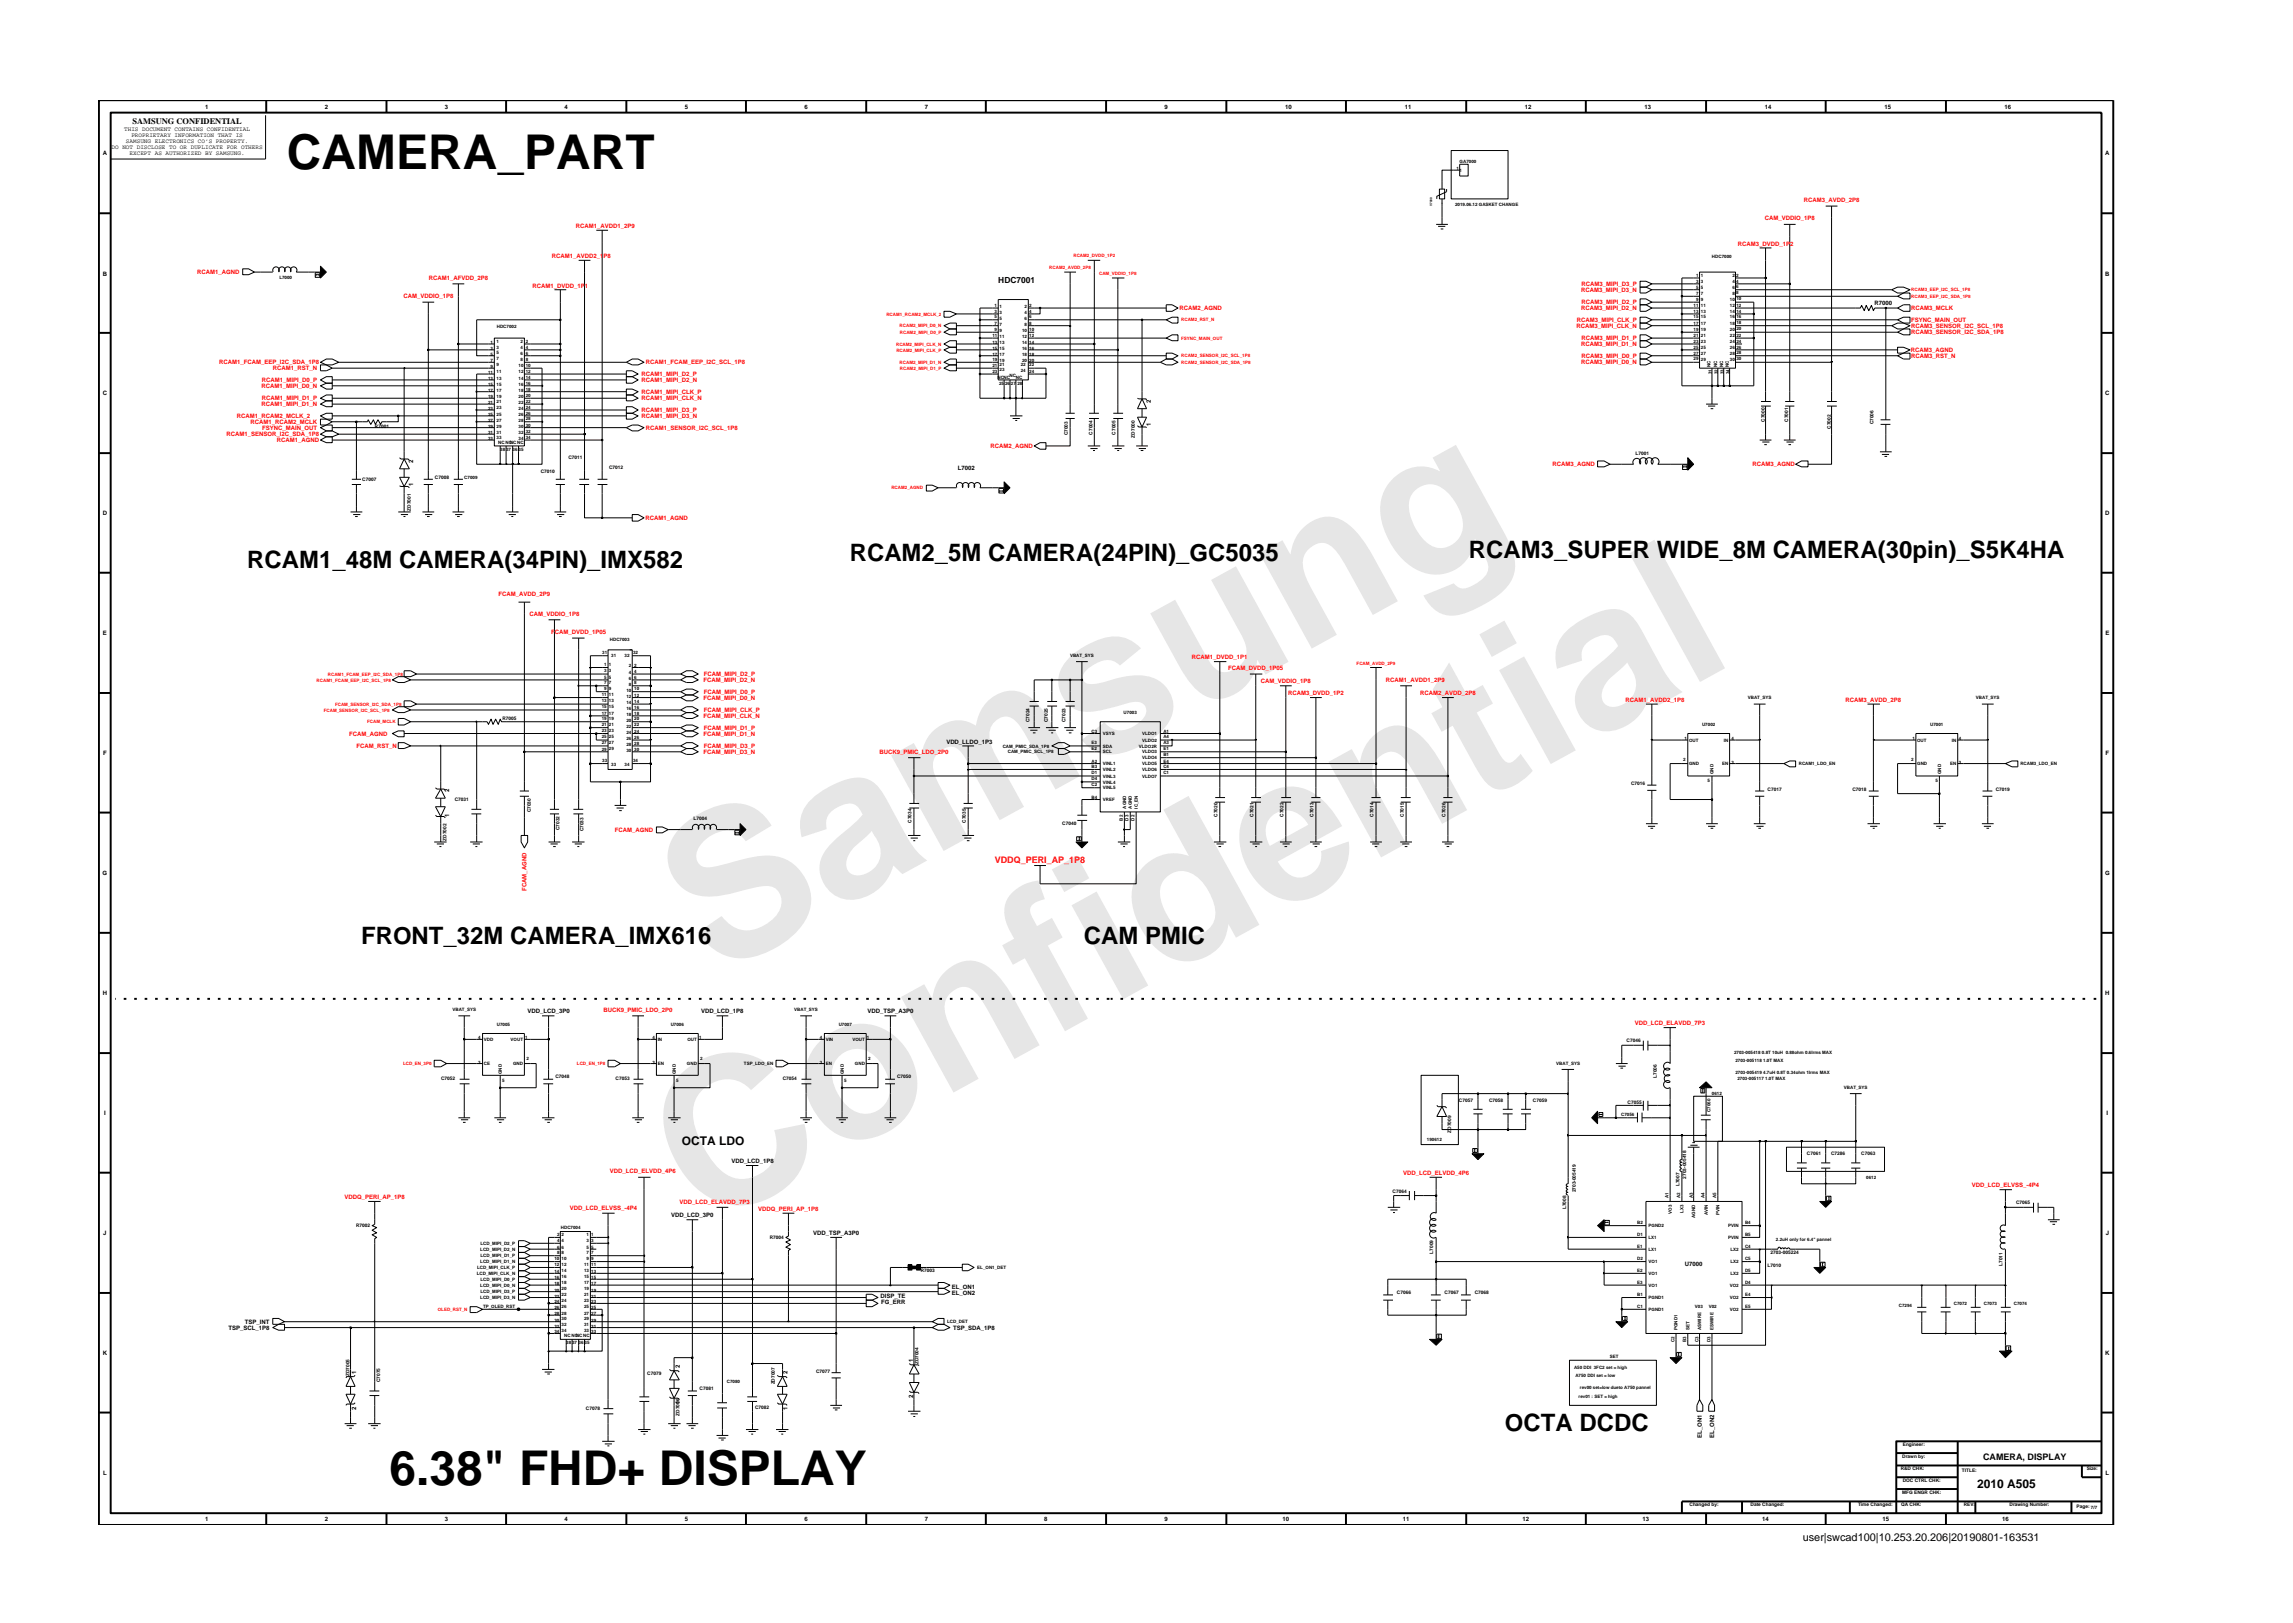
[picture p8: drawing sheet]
<svg xmlns="http://www.w3.org/2000/svg" width="297mm" height="210mm" viewBox="0 0 297 210" stroke-linecap="round" stroke-linejoin="round" font-family="sans-serif">
<defs><g id="words">
<g font-size="26.5" fill="#e6e6e6">
<text x="92.4" y="126.7" transform="rotate(-29 92.4 126.7)">Samsung</text>
<text x="91.1" y="159.4" transform="rotate(-29 91.1 159.4)">Confidential</text>
</g>
<g font-size="6.2">
<text x="37.2" y="21.9">CAMERA_PART</text>
<text x="50.5" y="192.4">6.38&quot; FHD+ DISPLAY</text>
</g>
<g font-size="3.1">
<text x="32" y="73.5">RCAM1_48M CAMERA(34PIN)_IMX582</text>
<text x="110.1" y="72.7">RCAM2_5M CAMERA(24PIN)_GC5035</text>
<text x="190.3" y="72.3">RCAM3_SUPER WIDE_8M CAMERA(30pin)_S5K4HA</text>
<text x="46.8" y="122.3">FRONT_32M CAMERA_IMX616</text>
<text x="140.4" y="122.3">CAM PMIC</text>
<text x="194.9" y="185.4">OCTA DCDC</text>
</g>
<g font-size="1.6">
<text x="88.3" y="148.3">OCTA LDO</text>
<text x="256.1" y="192.7">2010 A505</text>
</g>
<text font-size="1.4" x="233.5" y="199.7">user|swcad100|10.253.20.206|20190801-163531</text>
<text font-size="1.2" fill="#f00" x="128.9" y="111.8">VDDQ_PERI_AP_1P8</text>
<text font-size="1.2" x="256.9" y="189.1">CAMERA, DISPLAY</text>
<g font-size="1.1">
<text x="17.2" y="16.1">SAMSUNG CONFIDENTIAL</text>
<text x="129.3" y="36.6">HDC7001</text>
</g>
<g font-size=".8">
<text x="16.1" y="17">THIS DOCUMENT CONTAINS CONFIDENTIAL</text>
<text x="17" y="17.8">PROPRIETARY INFORMATION THAT IS</text>
<text x="26.6" y="14.1">1</text>
<text x="42.1" y="14.1">2</text>
<text x="57.6" y="14.1">3</text>
<text x="73.1" y="14.1">4</text>
<text x="88.7" y="14.1">5</text>
<text x="104.2" y="14.1">6</text>
<text x="119.8" y="14.1">7</text>
<text x="150.9" y="14.1">9</text>
<text x="166.5" y="14.1">10</text>
<text x="182" y="14.1">11</text>
<text x="197.5" y="14.1">12</text>
<text x="213" y="14.1">13</text>
<text x="228.6" y="14.1">14</text>
<text x="244.1" y="14.1">15</text>
<text x="259.7" y="14.1">16</text>
<text x="13.3" y="20.1">A</text>
<text x="14.5" y="19.3">DO NOT DISCLOSE TO OR DUPLICATE FOR OTHERS</text>
<text x="16.3" y="18.5">SAMSUNG ELECTRONICS CO’S PROPERTY.</text>
<text x="16.8" y="20.1">EXCEPT AS AUTHORIZED BY SAMSUNG.</text>
<text x="272.7" y="20.1">A</text>
<text x="13.3" y="35.7">B</text>
<text x="272.7" y="35.7">B</text>
<text x="242.8" y="39.5">R7000</text>
<text x="13.3" y="51.2">C</text>
<text x="149.1" y="52.2" transform="rotate(-90 149.1 52.2)">2</text>
<text x="272.7" y="51.2">C</text>
<text x="53.5" y="60" transform="rotate(-90 53.5 60)">2</text>
<text x="149.1" y="55.2" transform="rotate(-90 149.1 55.2)">1</text>
<text x="53.5" y="63" transform="rotate(-90 53.5 63)">1</text>
<text x="124.1" y="60.9">L7002</text>
<text x="13.3" y="66.8">D</text>
<text x="272.7" y="66.8">D</text>
<text x="13.3" y="82.3">E</text>
<text x="272.7" y="82.3">E</text>
<text x="13.3" y="97.8">F</text>
<text x="122.6" y="96.3">VDD_LLDO_1P3</text>
<text x="272.8" y="97.8">F</text>
<text x="58.2" y="105.8" transform="rotate(-90 58.2 105.8)">1</text>
<text x="58.2" y="102.7" transform="rotate(-90 58.2 102.7)">2</text>
<text x="13.3" y="113.3">G</text>
<text x="272.7" y="113.3">G</text>
<text x="13.3" y="128.9">H</text>
<text x="68.3" y="131.3">VDD_LCD_3P0</text>
<text x="90.8" y="131.3">VDD_LCD_1P8</text>
<text x="112.4" y="131.3">VDD_TSP_A3P0</text>
<text x="272.7" y="128.9">H</text>
<text x="13.5" y="144.4">I</text>
<text x="272.9" y="144.4">I</text>
<text x="94.7" y="150.7">VDD_LCD_1P8</text>
<text x="13.4" y="160">J</text>
<text x="87" y="157.7">VDD_LCD_3P0</text>
<text x="105.3" y="160">VDD_TSP_A3P0</text>
<text x="272.8" y="160">J</text>
<text x="123.3" y="167.8">EL_ON2</text>
<text x="123.3" y="167">EL_ON1</text>
<text x="218.3" y="164.1">U7000</text>
<text x="29.6" y="172.3">TSP_SCL_1P8</text>
<text x="31.7" y="171.5">TSP_INT</text>
<text x="114.1" y="168.2">DISP_TE</text>
<text x="114.1" y="169">FG_ERR</text>
<text x="123.5" y="172.3">TSP_SDA_1P8</text>
<text x="13.3" y="175.5">K</text>
<text x="46.1" y="178" transform="rotate(-90 46.1 178)">1</text>
<text x="88.1" y="177.2" transform="rotate(-90 88.1 177.2)">2</text>
<text x="102" y="178" transform="rotate(-90 102 178)">2</text>
<text x="118.3" y="176.4" transform="rotate(-90 118.3 176.4)">1</text>
<text x="272.7" y="175.5">K</text>
<text x="46.1" y="182.7" transform="rotate(-90 46.1 182.7)">2</text>
<text x="88.1" y="181.9" transform="rotate(-90 88.1 181.9)">1</text>
<text x="102" y="182.7" transform="rotate(-90 102 182.7)">1</text>
<text x="118.3" y="181.1" transform="rotate(-90 118.3 181.1)">2</text>
<text x="13.3" y="191.1">L</text>
<text x="220.4" y="186.3" transform="rotate(-90 220.4 186.3)">EL_ON1</text>
<text x="222.1" y="186.3" transform="rotate(-90 222.1 186.3)">EL_ON2</text>
<text x="272.8" y="191.1">L</text>
<text x="26.6" y="197.1">1</text>
<text x="42.1" y="197.1">2</text>
<text x="57.6" y="197.1">3</text>
<text x="73.1" y="197.1">4</text>
<text x="88.7" y="197.1">5</text>
<text x="104.2" y="197.1">6</text>
<text x="119.8" y="197.1">7</text>
<text x="135.3" y="197.1">8</text>
<text x="150.9" y="197.1">9</text>
<text x="166.1" y="197.1">10</text>
<text x="181.7" y="197.1">11</text>
<text x="197.2" y="197.1">12</text>
<text x="212.8" y="197.1">13</text>
<text x="228.3" y="197.1">14</text>
<text x="243.9" y="197.1">15</text>
<text x="259.3" y="197.1">16</text>
</g>
<g font-size=".8" fill="#f00">
<text x="74.6" y="29.5">RCAM1_AVDD1_2P9</text>
<text x="228.6" y="28.5">CAM_VDDIO_1P8</text>
<text x="233.7" y="26.2">RCAM3_AVDD_2P8</text>
<text x="25.5" y="35.5">RCAM1_AGND</text>
<text x="71.5" y="33.4">RCAM1_AVDD2_1P8</text>
<text x="225.1" y="31.8">RCAM3_DVDD_1P2</text>
<text x="52.3" y="38.7">CAM_VDDIO_1P8</text>
<text x="55.5" y="36.3">RCAM1_AFVDD_2P8</text>
<text x="69" y="37.3">RCAM1_DVDD_1P1</text>
<text x="152.8" y="40.2">RCAM2_AGND</text>
<text x="204.3" y="41.7">RCAM3_MIPI_CLK_P</text>
<text x="204.8" y="40.2">RCAM3_MIPI_D2_N</text>
<text x="204.8" y="37.8">RCAM3_MIPI_D3_N</text>
<text x="204.9" y="37.1">RCAM3_MIPI_D3_P</text>
<text x="204.9" y="39.4">RCAM3_MIPI_D2_P</text>
<text x="247.6" y="41.7">FSYNC_MAIN_OUT</text>
<text x="247.6" y="40.2">RCAM3_MCLK</text>
<text x="28.4" y="47.2">RCAM1_FCAM_EEP_I2C_SDA_1P8</text>
<text x="35.4" y="48">RCAM1_RST_N</text>
<text x="83.7" y="47.2">RCAM1_FCAM_EEP_I2C_SCL_1P8</text>
<text x="204.2" y="42.5">RCAM3_MIPI_CLK_N</text>
<text x="204.8" y="47.2">RCAM3_MIPI_D0_N</text>
<text x="204.8" y="44.8">RCAM3_MIPI_D1_N</text>
<text x="204.9" y="44.1">RCAM3_MIPI_D1_P</text>
<text x="204.9" y="46.4">RCAM3_MIPI_D0_P</text>
<text x="247.5" y="45.6">RCAM3_AGND</text>
<text x="247.6" y="43.3">RCAM3_SENSOR_I2C_SDA_1P8</text>
<text x="247.6" y="42.5">RCAM3_SENSOR_I2C_SCL_1P8</text>
<text x="247.6" y="46.4">RCAM3_RST_N</text>
<text x="33.9" y="50.3">RCAM1_MIPI_D0_N</text>
<text x="33.9" y="52.6">RCAM1_MIPI_D1_N</text>
<text x="33.9" y="49.5">RCAM1_MIPI_D0_P</text>
<text x="33.9" y="51.9">RCAM1_MIPI_D1_P</text>
<text x="83.1" y="49.5">RCAM1_MIPI_D2_N</text>
<text x="83.1" y="48.7">RCAM1_MIPI_D2_P</text>
<text x="83.1" y="53.4">RCAM1_MIPI_D3_P</text>
<text x="83.1" y="51.9">RCAM1_MIPI_CLK_N</text>
<text x="83.1" y="51">RCAM1_MIPI_CLK_P</text>
<text x="29.3" y="56.5">RCAM1_SENSOR_I2C_SDA_1P8</text>
<text x="30.7" y="54.2">RCAM1_RCAM2_MCLK_2</text>
<text x="32.5" y="54.9">RCAM1_RCAM2_MCLK</text>
<text x="34" y="55.7">FSYNC_MAIN_OUT</text>
<text x="35.8" y="57.3">RCAM1_AGND</text>
<text x="83.1" y="54.2">RCAM1_MIPI_D3_N</text>
<text x="83.7" y="55.7">RCAM1_SENSOR_I2C_SCL_1P8</text>
<text x="128.3" y="58.1">RCAM2_AGND</text>
<text x="201.1" y="60.4">RCAM3_AGND</text>
<text x="227" y="60.4">RCAM3_AGND</text>
<text x="83.6" y="67.4">RCAM1_AGND</text>
<text x="64.6" y="77.3">FCAM_AVDD_2P9</text>
<text x="68.6" y="79.8">CAM_VDDIO_1P8</text>
<text x="71.4" y="82.1">FCAM_DVDD_1P05</text>
<text x="91.1" y="88.4">FCAM_MIPI_D2_N</text>
<text x="91.2" y="89.9">FCAM_MIPI_D0_P</text>
<text x="91.2" y="87.6">FCAM_MIPI_D2_P</text>
<text x="154.4" y="85.4">RCAM1_DVDD_1P1</text>
<text x="159.1" y="86.8">FCAM_DVDD_1P05</text>
<text x="163.3" y="88.5">CAM_VDDIO_1P8</text>
<text x="179.5" y="88.4">RCAM1_AVDD1_2P9</text>
<text x="45.2" y="95.3">FCAM_AGND</text>
<text x="91.1" y="93">FCAM_MIPI_CLK_N</text>
<text x="91.1" y="90.7">FCAM_MIPI_D0_N</text>
<text x="91.1" y="95.3">FCAM_MIPI_D1_N</text>
<text x="91.2" y="92.3">FCAM_MIPI_CLK_P</text>
<text x="91.2" y="94.5">FCAM_MIPI_D1_P</text>
<text x="166.9" y="90.1">RCAM3_DVDD_1P2</text>
<text x="184" y="90.1">RCAM2_AVDD_2P8</text>
<text x="210.6" y="90.9">RCAM1_AVDD2_1P8</text>
<text x="239.1" y="90.9">RCAM3_AVDD_2P8</text>
<text x="46.2" y="96.9">FCAM_RST_N</text>
<text x="91.1" y="97.7">FCAM_MIPI_D3_N</text>
<text x="91.2" y="96.9">FCAM_MIPI_D3_P</text>
<text x="113.9" y="97.7">BUCK9_PMIC_LDO_2P0</text>
<text x="79.6" y="107.8">FCAM_AGND</text>
<text x="68.2" y="115.4" transform="rotate(-90 68.2 115.4)">FCAM_AGND</text>
<text x="78.2" y="131.1">BUCK9_PMIC_LDO_2P0</text>
<text x="211.8" y="132.8">VDD_LCD_ELAVDD_7P3</text>
<text x="44.6" y="155.3">VDDQ_PERI_AP_1P8</text>
<text x="79" y="151.9">VDD_LCD_ELVDD_4P6</text>
<text x="88" y="155.9">VDD_LCD_ELAVDD_7P3</text>
<text x="181.8" y="152.2">VDD_LCD_ELVDD_4P6</text>
<text x="255.4" y="153.8">VDD_LCD_ELVSS_-4P4</text>
<text x="73.8" y="156.7">VDD_LCD_ELVSS_-4P4</text>
<text x="98.2" y="156.9">VDDQ_PERI_AP_1P8</text>
</g>
<g font-size=".6">
<text x="188.7" y="22">1</text>
<text x="189.1" y="21.1">GA7000</text>
<text x="189.1" y="22.3">1</text>
<text x="188.5" y="26.7">2019.06.12 GASKET CHANGE</text>
<text x="219.7" y="35.8">1</text>
<text x="220.3" y="35.8">1</text>
<text x="221.8" y="33.5">HDC7000</text>
<text x="224.4" y="35.8">2</text>
<text x="224.9" y="35.8">2</text>
<text x="36.2" y="36.1">L7000</text>
<text x="128.8" y="40.5">3</text>
<text x="128.8" y="41.3">5</text>
<text x="128.8" y="39.7">1</text>
<text x="129.5" y="40.7">3</text>
<text x="129.5" y="41.4">5</text>
<text x="129.5" y="39.9">1</text>
<text x="132.7" y="41.4">6</text>
<text x="132.7" y="39.9">2</text>
<text x="132.7" y="40.7">4</text>
<text x="133.3" y="41.3">6</text>
<text x="133.3" y="39.7">2</text>
<text x="133.3" y="40.5">4</text>
<text x="219.4" y="41.3">15 15</text>
<text x="219.4" y="39.7">11 11</text>
<text x="219.4" y="40.5">13</text>
<text x="219.7" y="39">9</text>
<text x="219.7" y="36.6">3 3</text>
<text x="219.7" y="37.5">5</text>
<text x="219.7" y="38.2">7 7</text>
<text x="220.3" y="39">9</text>
<text x="220.3" y="37.5">5</text>
<text x="220.3" y="40.5">13</text>
<text x="224.1" y="40.5">14</text>
<text x="224.1" y="41.3">16 16</text>
<text x="224.1" y="39">10</text>
<text x="224.1" y="39.7">12 12</text>
<text x="224.4" y="36.6">4 4</text>
<text x="224.4" y="38.2">8</text>
<text x="224.4" y="37.5">6</text>
<text x="224.9" y="38.1">8</text>
<text x="224.9" y="37.4">6</text>
<text x="224.9" y="40.5">14</text>
<text x="224.9" y="38.9">10</text>
<text x="63.5" y="44.6">1</text>
<text x="63.5" y="46.1">5</text>
<text x="63.5" y="46.9">7</text>
<text x="63.5" y="47.7">9</text>
<text x="63.5" y="45.3">3</text>
<text x="64.3" y="44.4">1</text>
<text x="64.3" y="45.9">5</text>
<text x="64.3" y="46.7">7</text>
<text x="64.3" y="47.4">9</text>
<text x="64.3" y="45.2">3</text>
<text x="64.4" y="42.4">HDC7002</text>
<text x="67.2" y="47.5">10</text>
<text x="67.4" y="45.2">4</text>
<text x="67.4" y="46">6</text>
<text x="67.4" y="46.8">8</text>
<text x="67.4" y="44.4">2 2</text>
<text x="68.1" y="47.5">10</text>
<text x="68.1" y="45.2">4</text>
<text x="68.1" y="46">6</text>
<text x="68.1" y="46.8">8</text>
<text x="128.6" y="45.3">15</text>
<text x="128.6" y="46.1">17 17</text>
<text x="128.6" y="46.8">19</text>
<text x="128.6" y="44.6">13 13</text>
<text x="128.6" y="47.5">21</text>
<text x="128.6" y="43.6">11</text>
<text x="128.8" y="42.1">7</text>
<text x="128.8" y="42.9">9</text>
<text x="129.5" y="42.2">7</text>
<text x="129.5" y="43">9</text>
<text x="129.5" y="45.3">15</text>
<text x="129.5" y="46.9">19</text>
<text x="129.5" y="47.4">21</text>
<text x="129.5" y="43.8">11</text>
<text x="132.2" y="47.4">22</text>
<text x="132.4" y="45.3">16</text>
<text x="132.4" y="46.9">20</text>
<text x="132.4" y="43">10</text>
<text x="132.4" y="43.8">12</text>
<text x="132.4" y="46.1">18 18</text>
<text x="132.4" y="44.6">14</text>
<text x="132.7" y="42.2">8</text>
<text x="133.3" y="42.1">8</text>
<text x="133.3" y="46.9">20</text>
<text x="133.3" y="45.3">16</text>
<text x="133.3" y="47.4">22</text>
<text x="133.3" y="43.6">12</text>
<text x="133.3" y="42.9">10</text>
<text x="133.3" y="44.6">14</text>
<text x="219.4" y="46.7">29</text>
<text x="219.4" y="43.6">21 21</text>
<text x="219.4" y="44.4">23 23</text>
<text x="219.4" y="45.2">25 25</text>
<text x="219.4" y="42.9">19 19</text>
<text x="219.4" y="46">27</text>
<text x="219.4" y="42.1">17</text>
<text x="220.3" y="46.8">29</text>
<text x="220.3" y="46">27</text>
<text x="220.3" y="42.1">17</text>
<text x="221.6" y="47.5" transform="rotate(-90 221.6 47.5)">NC</text>
<text x="222.4" y="47.5" transform="rotate(-90 222.4 47.5)">NC</text>
<text x="223.2" y="47.5" transform="rotate(-90 223.2 47.5)">NC</text>
<text x="224" y="47.5" transform="rotate(-90 224 47.5)">NC</text>
<text x="224.1" y="43.6">22</text>
<text x="224.1" y="45.2">26</text>
<text x="224.1" y="46.8">30</text>
<text x="224.1" y="44.4">24 24</text>
<text x="224.1" y="46">28</text>
<text x="224.1" y="42.1">18</text>
<text x="224.1" y="42.9">20</text>
<text x="224.9" y="46.7">30</text>
<text x="224.9" y="43.6">22</text>
<text x="224.9" y="45.2">26</text>
<text x="224.9" y="45.9">28</text>
<text x="224.9" y="42">18</text>
<text x="224.9" y="42.8">20</text>
<text x="63.2" y="48.5">11</text>
<text x="63.2" y="49.2">13</text>
<text x="63.2" y="50">15</text>
<text x="63.2" y="50.7">17</text>
<text x="63.2" y="52.4">21</text>
<text x="63.2" y="53.1">23</text>
<text x="63.2" y="53.9">25</text>
<text x="63.2" y="51.6">19</text>
<text x="64.3" y="48.3">11</text>
<text x="64.3" y="52.3">21</text>
<text x="64.3" y="53">23</text>
<text x="64.3" y="49.2">13</text>
<text x="64.3" y="50">15</text>
<text x="64.3" y="50.7">17</text>
<text x="64.3" y="51.5">19</text>
<text x="64.3" y="53.9">25</text>
<text x="67.2" y="51.6">20</text>
<text x="67.2" y="52.4">22</text>
<text x="67.2" y="53.1">24</text>
<text x="67.2" y="53.9">26</text>
<text x="67.2" y="48.3">12</text>
<text x="67.2" y="49.2">14</text>
<text x="67.2" y="50">16</text>
<text x="67.2" y="50.7">18</text>
<text x="68.1" y="48.3">12</text>
<text x="68.1" y="51.4">20</text>
<text x="68.1" y="52.2">22</text>
<text x="68.1" y="52.9">24</text>
<text x="68.1" y="53.7">26</text>
<text x="68.1" y="49.1">14</text>
<text x="68.1" y="49.8">16</text>
<text x="68.1" y="50.7">18</text>
<text x="128.6" y="48.3">23</text>
<text x="129.2" y="49.1">NCNC</text>
<text x="129.4" y="49.8">25</text>
<text x="129.5" y="48.1">23</text>
<text x="130.2" y="49.8">26</text>
<text x="130.8" y="48.9">NC</text>
<text x="131" y="49.8">27</text>
<text x="131.6" y="49.1">NC</text>
<text x="131.8" y="49.8">28</text>
<text x="132.2" y="48.2">24</text>
<text x="133.3" y="48.3">24</text>
<text x="221.8" y="48.5" transform="rotate(-90 221.8 48.5)">31</text>
<text x="222.5" y="48.5" transform="rotate(-90 222.5 48.5)">32</text>
<text x="223.3" y="48.5" transform="rotate(-90 223.3 48.5)">33</text>
<text x="224.1" y="48.5" transform="rotate(-90 224.1 48.5)">34</text>
<text x="48.6" y="55.4">R7001</text>
<text x="63.2" y="54.6">27</text>
<text x="63.2" y="55.4">29</text>
<text x="63.2" y="56.2">31</text>
<text x="63.2" y="57">33</text>
<text x="64.3" y="54.6">27</text>
<text x="64.3" y="55.4">29</text>
<text x="64.3" y="56.2">31</text>
<text x="64.3" y="56.9">33</text>
<text x="64.5" y="57.5">NCNCNCNC</text>
<text x="64.8" y="58.4">38</text>
<text x="65.6" y="58.4">37</text>
<text x="66.4" y="58.4">36</text>
<text x="67.2" y="57">34</text>
<text x="67.2" y="58.4">35</text>
<text x="67.2" y="54.6">28</text>
<text x="67.2" y="55.4">30</text>
<text x="67.2" y="56.2">32</text>
<text x="68.1" y="54.5">28</text>
<text x="68.1" y="55.3">30</text>
<text x="68.1" y="56.1">32</text>
<text x="68.1" y="56.8">34</text>
<text x="73.6" y="59.4">C7011</text>
<text x="138.3" y="56.4" transform="rotate(-90 138.3 56.4)">C7003</text>
<text x="141.5" y="56.3" transform="rotate(-90 141.5 56.3)">C7004</text>
<text x="144.5" y="56.3" transform="rotate(-90 144.5 56.3)">C7005</text>
<text x="147" y="56.7" transform="rotate(-90 147 56.7)">ZD7000</text>
<text x="211.9" y="59">L7001</text>
<text x="228.6" y="54.6" transform="rotate(-90 228.6 54.6)">C7000</text>
<text x="231.6" y="54.6" transform="rotate(-90 231.6 54.6)">C7001</text>
<text x="237.2" y="55.6" transform="rotate(-90 237.2 55.6)">C7002</text>
<text x="242.7" y="55" transform="rotate(-90 242.7 55)">C7006</text>
<text x="46.9" y="62.3">C7007</text>
<text x="56.3" y="62.1">C7008</text>
<text x="60.1" y="62">C7009</text>
<text x="70" y="61.2">C7010</text>
<text x="78.9" y="60.8">C7012</text>
<text x="53.2" y="66.2" transform="rotate(-90 53.2 66.2)">ZD7001</text>
<text x="79" y="83">HDC7003</text>
<text x="78" y="84.8">31</text>
<text x="78.3" y="89.4">9</text>
<text x="78.3" y="87.1">3 3</text>
<text x="78.3" y="87.9">5</text>
<text x="78.3" y="86.3">1</text>
<text x="78.3" y="88.7">7 7</text>
<text x="78.9" y="89.4">9</text>
<text x="78.9" y="87.9">5</text>
<text x="78.9" y="86.3">1</text>
<text x="79.2" y="85.1">31</text>
<text x="80.9" y="85.1">32</text>
<text x="81.1" y="89.6">10</text>
<text x="81.5" y="88.8">8</text>
<text x="81.5" y="87.3">4</text>
<text x="81.5" y="86.5">2</text>
<text x="81.5" y="88.1">6</text>
<text x="82" y="84.8">32</text>
<text x="82.2" y="88.7">8</text>
<text x="82.2" y="87.2">4</text>
<text x="82.2" y="86.4">2</text>
<text x="82.2" y="89.4">10</text>
<text x="82.2" y="87.9">6</text>
<text x="138.6" y="85.2">VBAT_SYS</text>
<text x="65.1" y="93.3">R7005</text>
<text x="78" y="92.6">17</text>
<text x="78" y="95.6">25 25</text>
<text x="78" y="91.7">15 15</text>
<text x="78" y="93.3">19 19</text>
<text x="78" y="94.1">21</text>
<text x="78" y="91">13</text>
<text x="78" y="94.9">23 23</text>
<text x="78" y="90.2">11 11</text>
<text x="78.9" y="92.6">17</text>
<text x="78.9" y="94.1">21</text>
<text x="78.9" y="91">13</text>
<text x="81.1" y="91.2">14</text>
<text x="81.1" y="92">16</text>
<text x="81.1" y="92.7">18</text>
<text x="81.1" y="94.3">22</text>
<text x="81.1" y="95">24</text>
<text x="81.1" y="95.9">26</text>
<text x="81.1" y="93.5">20</text>
<text x="81.1" y="90.4">12</text>
<text x="82.2" y="91.8">16</text>
<text x="82.2" y="92.6">18</text>
<text x="82.2" y="94.1">22</text>
<text x="82.2" y="94.9">24</text>
<text x="82.2" y="95.7">26</text>
<text x="82.2" y="93.3">20</text>
<text x="82.2" y="90.3">12</text>
<text x="82.2" y="91">14</text>
<text x="133.4" y="93.6" transform="rotate(-90 133.4 93.6)">C7024</text>
<text x="135.7" y="93.6" transform="rotate(-90 135.7 93.6)">C7025</text>
<text x="138" y="93.6" transform="rotate(-90 138 93.6)">C7023</text>
<text x="141.4" y="94.9">C3</text>
<text x="142.9" y="95.2">VSYS</text>
<text x="145.6" y="92.5">U7003</text>
<text x="147.9" y="95.2">VLDO1</text>
<text x="150.7" y="94.9">A1</text>
<text x="150.7" y="95.7">A4</text>
<text x="218.2" y="95.9">1</text>
<text x="220.5" y="94.1">U7002</text>
<text x="224.3" y="95.9">4</text>
<text x="226.4" y="90.6">VBAT_SYS</text>
<text x="247.8" y="95.9">1</text>
<text x="250" y="94.1">U7001</text>
<text x="253.8" y="95.9">4</text>
<text x="256" y="90.6">VBAT_SYS</text>
<text x="78" y="96.4">27</text>
<text x="78" y="97.2">29</text>
<text x="78" y="98.7">33</text>
<text x="78.9" y="97.1">29</text>
<text x="78.9" y="96.4">27</text>
<text x="79.2" y="99.2">33</text>
<text x="80.9" y="99.2">34</text>
<text x="81.1" y="96.6">28</text>
<text x="81.1" y="97.4">30</text>
<text x="82" y="98.7">34</text>
<text x="82.2" y="96.5">28</text>
<text x="82.2" y="97.2">30</text>
<text x="129.9" y="96.8">CAM_PMIC_SDA_1P8</text>
<text x="130.6" y="97.6">CAM_PMIC_SCL_1P8</text>
<text x="141.4" y="100.3">D1</text>
<text x="141.4" y="101.1">D4</text>
<text x="141.4" y="99.6">B3</text>
<text x="141.4" y="101.8">C2</text>
<text x="141.4" y="98.8">A2</text>
<text x="141.4" y="97.2">E2</text>
<text x="141.4" y="96.4">E3</text>
<text x="142.9" y="100.7">VINL3</text>
<text x="142.9" y="101.5">VINL4</text>
<text x="142.9" y="97.6">SCL</text>
<text x="142.9" y="96.8">SDA</text>
<text x="142.9" y="99.9">VINL2</text>
<text x="142.9" y="99.1">VINL1</text>
<text x="147.5" y="96.8">VLDO2R</text>
<text x="147.9" y="97.6">VLDO3</text>
<text x="147.9" y="99.1">VLDO5</text>
<text x="147.9" y="98.4">VLDO4</text>
<text x="147.9" y="100.7">VLDO7</text>
<text x="147.9" y="99.9">VLDO6</text>
<text x="147.9" y="96.1">VLDO2</text>
<text x="150.7" y="97.9">B1</text>
<text x="150.7" y="100.3">C1</text>
<text x="150.7" y="99.6">C4</text>
<text x="150.7" y="96.4">A3</text>
<text x="150.7" y="97.2">E1</text>
<text x="150.7" y="98.8">E4</text>
<text x="211.3" y="101.7">C7016</text>
<text x="218" y="98.6">2</text>
<text x="218.8" y="99.1">GND</text>
<text x="218.8" y="96.1">OUT</text>
<text x="221.2" y="101.2">5</text>
<text x="222" y="100.3" transform="rotate(-90 222 100.3)">GND</text>
<text x="223.1" y="99.1">EN</text>
<text x="223.3" y="96.1">IN</text>
<text x="224.3" y="98.9">3</text>
<text x="233" y="99.1">RCAM1_LDO_EN</text>
<text x="247.6" y="98.6">2</text>
<text x="248.3" y="96.1">OUT</text>
<text x="248.4" y="99.1">GND</text>
<text x="250.7" y="101.2">5</text>
<text x="251.4" y="100.3" transform="rotate(-90 251.4 100.3)">GND</text>
<text x="252.6" y="99.1">EN</text>
<text x="252.8" y="96.1">IN</text>
<text x="253.8" y="98.9">3</text>
<text x="261.7" y="99.1">RCAM3_LDO_EN</text>
<text x="58.9" y="103.8">C7031</text>
<text x="68.8" y="105.3" transform="rotate(-90 68.8 105.3)">C7030</text>
<text x="72.5" y="107.5" transform="rotate(-90 72.5 107.5)">C7032</text>
<text x="75.6" y="107.7" transform="rotate(-90 75.6 107.7)">C7033</text>
<text x="89.9" y="106.3">L7004</text>
<text x="118.1" y="106.6" transform="rotate(-90 118.1 106.6)">C7034</text>
<text x="125.1" y="106.6" transform="rotate(-90 125.1 106.6)">C7035</text>
<text x="137.6" y="106.9">C7040</text>
<text x="141.4" y="103.4">B4</text>
<text x="142.9" y="103.8">VREF</text>
<text x="142.9" y="102.3">VINL5</text>
<text x="145.4" y="106.3" transform="rotate(-90 145.4 106.3)">B2</text>
<text x="145.9" y="104.8" transform="rotate(-90 145.9 104.8)">AGND</text>
<text x="146.2" y="106.3" transform="rotate(-90 146.2 106.3)">D3</text>
<text x="146.6" y="104.8" transform="rotate(-90 146.6 104.8)">AGND</text>
<text x="147" y="106.3" transform="rotate(-90 147 106.3)">D2</text>
<text x="147.4" y="104.8" transform="rotate(-90 147.4 104.8)">IC_EN</text>
<text x="157.7" y="105.8" transform="rotate(-90 157.7 105.8)">C7020</text>
<text x="162.4" y="105.8" transform="rotate(-90 162.4 105.8)">C7021</text>
<text x="166.3" y="105.8" transform="rotate(-90 166.3 105.8)">C7022</text>
<text x="170.2" y="105.8" transform="rotate(-90 170.2 105.8)">C7013</text>
<text x="177.9" y="105.8" transform="rotate(-90 177.9 105.8)">C7014</text>
<text x="181.8" y="105.8" transform="rotate(-90 181.8 105.8)">C7015</text>
<text x="187.3" y="105.8" transform="rotate(-90 187.3 105.8)">C7026</text>
<text x="229" y="102.4">C7017</text>
<text x="240" y="102.5">C7018</text>
<text x="258.5" y="102.4">C7019</text>
<text x="57.9" y="108.9" transform="rotate(-90 57.9 108.9)">ZD7002</text>
<text x="58.6" y="131">VBAT_SYS</text>
<text x="102.9" y="131">VBAT_SYS</text>
<text x="61.9" y="134.6">4</text>
<text x="61.9" y="137.8">3</text>
<text x="62.7" y="134.9">VDD</text>
<text x="62.7" y="138">CE</text>
<text x="64.4" y="133">U7005</text>
<text x="66.1" y="134.9">VOUT</text>
<text x="66.5" y="138">GND</text>
<text x="68" y="134.6">1</text>
<text x="68.2" y="137.4">2</text>
<text x="84.5" y="134.6">4</text>
<text x="84.5" y="137.8">3</text>
<text x="85.2" y="134.9">IN</text>
<text x="85.2" y="138">EN</text>
<text x="86.9" y="133">U7006</text>
<text x="89" y="138">GND</text>
<text x="89.1" y="134.9">OUT</text>
<text x="90.6" y="134.6">1</text>
<text x="90.7" y="137.4">2</text>
<text x="96.4" y="138">TSP_LDO_EN</text>
<text x="106.2" y="134.6">4</text>
<text x="106.2" y="137.8">3</text>
<text x="107" y="134.9">VIN</text>
<text x="107" y="138">EN</text>
<text x="108.6" y="133">U7007</text>
<text x="110.4" y="134.9">VOUT</text>
<text x="110.7" y="138">GND</text>
<text x="112.3" y="134.6">1</text>
<text x="112.5" y="137.4">2</text>
<text x="201.6" y="138">VBAT_SYS</text>
<text x="210.7" y="135">C7046</text>
<text x="224.6" y="136.6">2703-005418 0.8T 10uH 0.88ohm 0.6Irms MAX</text>
<text x="224.8" y="137.6">2703-005118 1.0T MAX</text>
<text x="57.1" y="139.9">C7052</text>
<text x="65" y="139.1" transform="rotate(-90 65 139.1)">GND</text>
<text x="65.1" y="140.1">5</text>
<text x="72" y="139.6">C7048</text>
<text x="79.7" y="139.9">C7053</text>
<text x="87.5" y="139.1" transform="rotate(-90 87.5 139.1)">GND</text>
<text x="87.6" y="140.1">5</text>
<text x="101.4" y="139.9">C7054</text>
<text x="109.3" y="139.1" transform="rotate(-90 109.3 139.1)">GND</text>
<text x="109.3" y="140.1">5</text>
<text x="116.2" y="139.6">C7050</text>
<text x="189" y="142.8">C7057</text>
<text x="192.9" y="142.8">C7058</text>
<text x="198.6" y="142.8">C7059</text>
<text x="210.9" y="143">C7055</text>
<text x="214.6" y="139.6" transform="rotate(-90 214.6 139.6)">L7006</text>
<text x="221.8" y="141.8">0612</text>
<text x="224.8" y="139.1">2703-005419 4.7uH 0.8T 0.34ohm 1Irms MAX</text>
<text x="225.1" y="139.9">2703-005117 1.0T MAX</text>
<text x="238.9" y="141.1">VBAT_SYS</text>
<text x="184.9" y="147.9">190612</text>
<text x="188" y="146.8" transform="rotate(-90 188 146.8)">ZD7009</text>
<text x="210" y="144.6">C7056</text>
<text x="221.6" y="144.1" transform="rotate(-90 221.6 144.1)">C7060</text>
<text x="234.1" y="149.6">C7061</text>
<text x="237.2" y="149.6">C7286</text>
<text x="241.1" y="149.6">C7063</text>
<text x="180.4" y="154.5">C7064</text>
<text x="204.1" y="154.5" transform="rotate(-90 204.1 154.5)">2703-005419</text>
<text x="216.1" y="155.3" transform="rotate(-90 216.1 155.3)">A1</text>
<text x="217.6" y="153.7" transform="rotate(-90 217.6 153.7)">L7007</text>
<text x="217.7" y="155.3" transform="rotate(-90 217.7 155.3)">A2</text>
<text x="218.4" y="152.7" transform="rotate(-90 218.4 152.7)">2703-005418</text>
<text x="219.3" y="155.3" transform="rotate(-90 219.3 155.3)">A3</text>
<text x="220.8" y="155.3" transform="rotate(-90 220.8 155.3)">A4</text>
<text x="222.3" y="155.3" transform="rotate(-90 222.3 155.3)">A5</text>
<text x="241.7" y="152.8">0612</text>
<text x="46.1" y="158.9">R7002</text>
<text x="62.2" y="161.3">LCD_MIPI_D2_P</text>
<text x="72.2" y="160.9">4</text>
<text x="72.2" y="161.7">6</text>
<text x="72.2" y="160.1">2 2</text>
<text x="72.7" y="159.2">HDC7004</text>
<text x="72.8" y="160.9">4</text>
<text x="72.8" y="161.7">6</text>
<text x="76" y="161.7">5</text>
<text x="76" y="160.9">3</text>
<text x="76" y="160.1">1</text>
<text x="76.6" y="161.7">5</text>
<text x="76.6" y="160.9">3</text>
<text x="76.6" y="160.1">1</text>
<text x="99.7" y="160.6">R7004</text>
<text x="202.9" y="156.7" transform="rotate(-90 202.9 156.7)">L7008</text>
<text x="212.1" y="158.6">B2</text>
<text x="212.1" y="160.2">D1</text>
<text x="212.1" y="161.7">E1</text>
<text x="213.6" y="159">PGND2</text>
<text x="213.6" y="160.5">LX1</text>
<text x="216.6" y="157.2" transform="rotate(-90 216.6 157.2)">VO3</text>
<text x="218.1" y="157.1" transform="rotate(-90 218.1 157.1)">LX3</text>
<text x="219.6" y="157.8" transform="rotate(-90 219.6 157.8)">AGND</text>
<text x="221.2" y="157.5" transform="rotate(-90 221.2 157.5)">AVIN</text>
<text x="222.7" y="157.4" transform="rotate(-90 222.7 157.4)">PVIN</text>
<text x="223.9" y="160.5">PVIN</text>
<text x="223.9" y="159">PVIN</text>
<text x="226.1" y="160.2">B5</text>
<text x="226.1" y="161.7">C4</text>
<text x="226.1" y="158.6">B4</text>
<text x="230.1" y="160.7">2.2uH only for 6.4&quot; pannel</text>
<text x="261.2" y="156">C7065</text>
<text x="61.8" y="165.2">LCD_MIPI_CLK_N</text>
<text x="61.8" y="164.4">LCD_MIPI_CLK_P</text>
<text x="62.2" y="163.6">LCD_MIPI_D1_N</text>
<text x="62.2" y="162">LCD_MIPI_D2_N</text>
<text x="62.2" y="166.7">LCD_MIPI_D0_N</text>
<text x="62.2" y="162.9">LCD_MIPI_D1_P</text>
<text x="62.2" y="167.5">LCD_MIPI_D3_P</text>
<text x="62.2" y="165.9">LCD_MIPI_D0_P</text>
<text x="71.8" y="163.3">10</text>
<text x="71.8" y="164">12</text>
<text x="71.8" y="165.7">16</text>
<text x="71.8" y="166.5">18</text>
<text x="71.8" y="167.3">20</text>
<text x="71.8" y="165">14</text>
<text x="72.2" y="162.5">8</text>
<text x="72.8" y="162.5">8</text>
<text x="72.8" y="165.6">16</text>
<text x="72.8" y="166.4">18</text>
<text x="72.8" y="167.2">20</text>
<text x="72.8" y="167.9">22</text>
<text x="72.8" y="163.3">10</text>
<text x="72.8" y="164">12</text>
<text x="72.8" y="164.8">14</text>
<text x="75.7" y="164">11</text>
<text x="75.7" y="166.4">17</text>
<text x="75.7" y="167.2">19</text>
<text x="75.7" y="167.9">21</text>
<text x="75.7" y="164.8">13</text>
<text x="75.7" y="165.6">15</text>
<text x="76" y="163.3">9</text>
<text x="76" y="162.5">7 7</text>
<text x="76.6" y="163.3">9</text>
<text x="76.6" y="166.5">17</text>
<text x="76.6" y="167.3">19</text>
<text x="76.6" y="164">11</text>
<text x="76.6" y="165">13</text>
<text x="76.6" y="165.7">15</text>
<text x="119.3" y="164.8">R7003</text>
<text x="126.6" y="164.4">EL_ON1_DET</text>
<text x="181" y="167.7">C7066</text>
<text x="185.7" y="162.4" transform="rotate(-90 185.7 162.4)">L7009</text>
<text x="187.1" y="167.7">C7067</text>
<text x="191" y="167.7">C7068</text>
<text x="212.1" y="167.9">B1</text>
<text x="212.1" y="163.2">D2</text>
<text x="212.1" y="164.8">E2</text>
<text x="212.1" y="166.4">E3</text>
<text x="213.6" y="162">LX1</text>
<text x="213.6" y="165.2">VO1</text>
<text x="213.6" y="166.7">VO1</text>
<text x="213.6" y="163.6">VO1</text>
<text x="224.1" y="166.7">VO2</text>
<text x="224.2" y="165.2">LX2</text>
<text x="224.2" y="162">LX2</text>
<text x="224.2" y="163.6">LX2</text>
<text x="226.1" y="166.4">D4</text>
<text x="226.1" y="164.8">D5</text>
<text x="226.1" y="163.2">C5</text>
<text x="226.1" y="167.9">E4</text>
<text x="229" y="164.2">L7010</text>
<text x="229.4" y="162.5">2703-005224</text>
<text x="259.4" y="164" transform="rotate(-90 259.4 164)">L7011</text>
<text x="62.2" y="168.3">LCD_MIPI_D3_N</text>
<text x="62.6" y="169.5">TP_OLED_RST</text>
<text x="71.8" y="171.2">30</text>
<text x="71.8" y="172">32</text>
<text x="71.8" y="172.7">34</text>
<text x="71.8" y="168.1">22</text>
<text x="71.8" y="168.9">24</text>
<text x="71.8" y="169.6">26</text>
<text x="71.8" y="170.4">28</text>
<text x="72.8" y="171.1">30</text>
<text x="72.8" y="171.8">32</text>
<text x="72.8" y="172.6">34</text>
<text x="72.8" y="168.7">24</text>
<text x="72.8" y="169.4">26</text>
<text x="72.8" y="170.3">28</text>
<text x="73.1" y="173.3">NCNCNCNC</text>
<text x="75.7" y="171.8">31</text>
<text x="75.7" y="172.6">33</text>
<text x="75.7" y="168.7">23</text>
<text x="75.7" y="169.4">25</text>
<text x="75.7" y="170.3">27</text>
<text x="75.7" y="171.1">29</text>
<text x="76.6" y="172">31</text>
<text x="76.6" y="172.7">33</text>
<text x="76.6" y="168.9">23</text>
<text x="76.6" y="169.6">25</text>
<text x="76.6" y="170.4">27</text>
<text x="76.6" y="171.2">29</text>
<text x="76.6" y="168.1">21</text>
<text x="122.7" y="171.4">LCD_DET</text>
<text x="212.1" y="169.5">C1</text>
<text x="213.6" y="168.3">PGND1</text>
<text x="213.6" y="169.8">PGND1</text>
<text x="216.9" y="173.9" transform="rotate(-90 216.9 173.9)">C2</text>
<text x="217.3" y="172.3" transform="rotate(-90 217.3 172.3)">PGND1</text>
<text x="218.4" y="173.9" transform="rotate(-90 218.4 173.9)">B3</text>
<text x="218.9" y="172.3" transform="rotate(-90 218.9 172.3)">SET</text>
<text x="219.6" y="169.4">V03</text>
<text x="220" y="173.9" transform="rotate(-90 220 173.9)">C3</text>
<text x="220.4" y="172.3" transform="rotate(-90 220.4 172.3)">ASWIRE</text>
<text x="221.3" y="169.4">V02</text>
<text x="221.6" y="173.9" transform="rotate(-90 221.6 173.9)">D3</text>
<text x="222" y="172.3" transform="rotate(-90 222 172.3)">ESWIRE</text>
<text x="224.1" y="168.3">VO2</text>
<text x="224.1" y="169.8">VO2</text>
<text x="226.1" y="169.5">E5</text>
<text x="246" y="169.3">C7294</text>
<text x="253.1" y="169">C7072</text>
<text x="257" y="169">C7073</text>
<text x="260.9" y="169">C7074</text>
<text x="45.3" y="178.3" transform="rotate(-90 45.3 178.3)">ZD7005</text>
<text x="49.2" y="179.1" transform="rotate(-90 49.2 179.1)">C7075</text>
<text x="73.3" y="174.1">38</text>
<text x="74.1" y="174.1">37</text>
<text x="75" y="174.1">36</text>
<text x="75.7" y="174.1">35</text>
<text x="83.8" y="178.2">C7079</text>
<text x="94.2" y="179.2">C7080</text>
<text x="100.4" y="179.4" transform="rotate(-90 100.4 179.4)">ZD7007</text>
<text x="105.7" y="177.8">C7077</text>
<text x="119" y="176.7" transform="rotate(-90 119 176.7)">ZD7004</text>
<text x="203.9" y="177.4">A50 DDI 3FC2 set = high</text>
<text x="204.1" y="178.3">A750 DDI set = low</text>
<text x="204.7" y="179.9">rev00 set=low dueto A750 pannel</text>
<text x="208.6" y="175.9">SET</text>
<text x="75.9" y="182.7">C7078</text>
<text x="88" y="183.4" transform="rotate(-90 88 183.4)">ZD7006</text>
<text x="90.6" y="180.1">C7081</text>
<text x="97.8" y="182.5">C7082</text>
<text x="204.5" y="181.1">rev01 : SET = high</text>
<text x="246.2" y="190.4">R&amp;D CHK:</text>
<text x="246.4" y="188.9">Drawn by:</text>
<text x="246.5" y="187.4">Engineer:</text>
<text x="254.2" y="190.7">TITLE:</text>
<text x="270.3" y="190.4">Size:</text>
<text x="218.9" y="195.1">Changed by:</text>
<text x="226.8" y="195.1">Date Changed:</text>
<text x="240.7" y="195.1">Time Changed:</text>
<text x="246.3" y="195.1">QA CHK:</text>
<text x="246.4" y="193.5">MFG ENGR CHK:</text>
<text x="246.5" y="192">DOC CTRL CHK:</text>
<text x="254.4" y="195.1">REV:</text>
<text x="260.3" y="195.1">Drawing Number:</text>
<text x="269" y="195.4">Page: 7/7</text>
</g>
<g font-size=".6" fill="#f00">
<text x="135.9" y="34.9">RCAM2_AVDD_2P8</text>
<text x="139.1" y="33.3">RCAM2_DVDD_1P2</text>
<text x="142.4" y="35.6">CAM_VDDIO_1P8</text>
<text x="114.8" y="40.9">RCAM1_RCAM2_MCLK_2</text>
<text x="153" y="41.6">RCAM2_RST_N</text>
<text x="247.6" y="38.6">RCAM3_EEP_I2C_SDA_1P8</text>
<text x="247.6" y="37.7">RCAM3_EEP_I2C_SCL_1P8</text>
<text x="116.1" y="44.8">RCAM2_MIPI_CLK_N</text>
<text x="116.1" y="45.5">RCAM2_MIPI_CLK_P</text>
<text x="116.5" y="42.4">RCAM2_MIPI_D0_N</text>
<text x="116.5" y="47.1">RCAM2_MIPI_D1_N</text>
<text x="116.6" y="43.3">RCAM2_MIPI_D0_P</text>
<text x="116.6" y="47.9">RCAM2_MIPI_D1_P</text>
<text x="153" y="44">FSYNC_MAIN_OUT</text>
<text x="153" y="47.1">RCAM2_SENSOR_I2C_SDA_1P8</text>
<text x="153" y="46.3">RCAM2_SENSOR_I2C_SCL_1P8</text>
<text x="115.5" y="63.4">RCAM2_AGND</text>
<text x="41" y="88.3">RCAM1_FCAM_EEP_I2C_SCL_1P8</text>
<text x="42.5" y="87.5">RCAM1_FCAM_EEP_I2C_SDA_1P8</text>
<text x="175.7" y="86.2">FCAM_AVDD_2P9</text>
<text x="41.9" y="92.2">FCAM_SENSOR_I2C_SCL_1P8</text>
<text x="43.4" y="91.4">FCAM_SENSOR_I2C_SDA_1P8</text>
<text x="47.6" y="93.7">FCAM_MCLK</text>
<text x="52.2" y="138">LCD_EN_3P0</text>
<text x="74.7" y="138">LCD_EN_1P8</text>
<text x="56.7" y="169.8">OLED_RST_N</text>
</g>
<text font-size=".4" x="185.5" y="26.7" transform="rotate(-90 185.5 26.7)">V7000</text>
</g></defs>
<g fill="none" stroke="#000" stroke-width=".13">
<path d="M34.4 14.9v5.7h-20.1M188 19.5h7.4v6.3h-7.4zM31.4 34.8h.8l.8 .4-.8 .4h-.8zM33 35.2h2.3M35.4 35.2a.42 .42 0 0 1 .4-.6 .42 .42 0 0 1 .3 .7M36.2 35.2a.42 .42 0 0 1 .3-.6 .42 .42 0 0 1 .4 .7M36.9 35.2a.42 .42 0 0 1 .4-.6 .42 .42 0 0 1 .3 .7M37.7 35.2a.42 .42 0 0 1 .4-.6 .42 .42 0 0 1 .3 .7l3.1-.1M40.8 35.3h.6v.6h-.6zM40.9 35.5v.3M40.9 35.6h.4M41.3 35.5v.3"/>
<path d="M41.5 34.5l.8 .7-.8 .8zM54.7 39.1h1.5M55.5 39.1v23M58.6 36.8h1.5M59.4 36.8v25.3M71.8 37.5h1.5M72.6 37.5v24.6M75 33.7h1.5M75.7 33.7v28.4M77.2 29.8h1.6M78 29.8v32.3M129.3 39.9h-2.4v11.7h8.6v-3.9h-2.3"/>
<path d="M129.3 38.8h3.9v10.4h-3.9zM134.6 39.8h.2v.2h-.2zM134.7 39.9v.8h-1.5M137.9 35.2h1.5M138.6 35.2v18.3M140.9 33.7h1.6M141.8 33.7v19.8M144 36h1.7M144.8 36v17.5M151.1 39.9h-17.9M151.1 39.5h.7l.8 .4-.8 .4h-.7zM186 29.1h1.6"/>
<path d="M186.3 29.3h.9M186.5 24.5h.6v1.3h-.6zM186.6 29.7h.4M186.8 25.8v3.3M187.4 24.5v.3l-1.3 .6v.4M189.1 22h-2.3v2.5M189.1 21.3h1.1v1.5h-1.1zM212.5 39.5h.7l.8 .4-.8 .4h-.7zM212.5 38.7h.7l.8 .4-.8 .4h-.7zM212.5 36.4h.7l.8 .4-.8 .4h-.7zM212.5 37.2h.7l.8 .3-.8 .5h-.7zM214 36.8h6.2"/>
<path d="M214 37.5h6.2M214 39.9h6.2M214 39.1h6.2M217.8 38.3h.2v.2h-.2zM217.9 38.4h2.3M220.2 35.2h4.6v12.5h-4.6zM220.2 36h-2.3v14h9.3v-10.9h-2.4M228 32.1h1.5M228.6 35.9h.2v.2h-.2zM228.7 36h-3.9M228.7 32.1v19.9M231.1 29.1h1.5"/>
<path d="M231.8 36.7h.1v.2h-.1zM231.8 36.8h-7M231.8 29.1v22.9M236.5 26.7h1.5M237.3 26.7v25.3M244.2 39.8h.2v.2h-.2zM244.3 39.9v14.5M245.1 37.5h-20.3M245.1 37.5l.7-.3h.8l.8 .3-.8 .5h-.8zM245.8 38.4h-21M245.8 39.9h-2.9l-.2 .3-.3-.6-.3 .6-.3-.6-.3 .6-.3-.6-.2 .3h-16.2M245.8 39.9l.8-.4h.8v.8h-.8z"/>
<path d="M245.8 38.4l.8-.4h.8v.7h-.8zM41.5 46.9l.8-.4h.7l.9 .4-.9 .4h-.7zM41.5 51.6l.8-.4h.7v.7h-.7zM41.5 54.3h.8l.7 .3-.7 .5h-.8zM41.5 56.2l.8-.4h.7l.9 .4-.9 .4h-.7zM41.5 50l.8-.4h.7v.8h-.7zM41.5 55.4l.8-.3h.7v.7h-.7zM41.5 47.3h.8l.7 .4-.7 .3h-.8zM41.5 49.2l.8-.4h.7v.8h-.7zM41.5 53.9l.8-.4h.7v.8h-.7zM41.5 57l.8-.4h.7v.7h-.7zM41.5 52.4l.8-.5h.7v.8h-.7z"/>
<path d="M43 55.4h21M43 51.6h21M43 53.9h21M43 47.7h21M43 52.4h21M43 49.2h21M43 50h21M43 57h21M43.9 46.9h20.1M43.9 56.2h20.1M46.1 54.6h.2v.1h-.2zM46.2 54.6v7.5"/>
<path d="M51.5 53.8h.2v.2h-.2zM51.6 53.9v.7h-2.1l-.2 .4-.3-.6-.4 .6-.2-.6-.4 .6-.3-.6-.1 .2h-4.6M51.8 59.3l.1 .2h1l.1 .1M52.4 47.6v.2zM52.4 47.7v11.8M52.4 59.5l.6 1.2h-1.2zM55.4 45.2h.2v.2h-.2zM55.5 45.3h8.5M59.3 44.5h.2v.1h-.2zM59.4 44.6h4.6M61.7 54.6h.1v.1h-.1zM61.7 53h.1v.2h-.1z"/>
<path d="M61.7 50.7h.1v.1h-.1zM61.8 53.1h2.2M61.8 50.7h2.2M61.8 54.6h2.2M61.8 54.6v5.5h3M64 48.5h-2.2v6.1M64 43.8h3.9v14h-3.9zM64.8 57.8v2.3M65.6 57.8v2.3M66.4 57.8v8.5M67.2 57.8v2.3M67.9 47.7h2.3v6.9"/>
<path d="M70.2 54.6h.1v.1h-.1zM70.2 52.3h.1v.1h-.1zM70.2 49.9h.1v.2h-.1zM70.2 52.4h-2.3M70.2 54.6h-2.3M70.2 50h-2.3M70.2 54.6v5.5h-3M72.5 46h.2v.2h-.2zM72.5 45.2h.2v.2h-.2zM72.5 44.5h.2v.1h-.2zM72.5 41.3h.2v.2h-.2zM72.6 41.4h-10.8v4.7h2.2"/>
<path d="M72.6 44.6h-4.7M72.6 46.1h-4.7M72.6 45.3h-4.7M75.6 56.2h.2v.1h-.2zM75.7 56.2h-7.8M77.9 56.9h.2v.2h-.2zM78 57h-10.1M81.1 46.9h-13.2M81.1 55.4h-13.2M81.1 51.6h-13.2M81.1 53.9h-13.2M81.1 48.5h-13.2"/>
<path d="M81.1 53.1h-13.2M81.1 50.7h-13.2M81.1 49.2h-13.2M81.1 48.8h.8l.8 .4-.8 .4h-.8zM81.1 53.5h.8l.8 .4-.8 .4h-.8zM81.1 51.2h.8l.8 .4-.8 .3h-.8zM81.1 50.4h.8l.8 .3-.8 .5h-.8zM81.1 46.9l.8-.4h.8l.7 .4-.7 .4h-.8zM81.1 48h.8l.8 .5-.8 .3h-.8zM81.1 52.7h.8l.8 .4-.8 .4h-.8zM81.1 55.4l.8-.3h.8l.7 .3-.7 .4h-.8zM122.3 45.3l.7-.3h.9v.7h-.9z"/>
<path d="M122.3 42.2l.7-.3h.9v.7h-.9zM122.3 47.7l.7-.4h.9v.7h-.9zM122.3 43l.7-.4h.9v.8h-.9zM122.3 40.3h.7l.9 .4-.9 .4h-.7zM122.3 44.6l.7-.5h.9v.9h-.9zM122.3 46.9l.7-.4h.9v.8h-.9zM123.9 42.2h5.4M123.9 43h5.4M123.9 44.6h5.4M123.9 45.3h5.4M123.9 40.7h5.4M123.9 46.9h5.4"/>
<path d="M123.9 47.7h5.4M126.9 46h.1v.2h-.1zM126.9 43.7h.1v.2h-.1zM126.9 41.3h.1v.2h-.1zM126.9 48.4h.1v.1h-.1zM126.9 43.8h2.4M126.9 46.1h2.4M126.9 41.4h2.4M126.9 48.5h2.4M130 51.5h.2v.2h-.2zM130.1 49.2v2.4M130.8 51.5h.1v.2h-.1z"/>
<path d="M130.8 49.2v2.4M130.8 53.9h1.6M131.2 54.2h.9M131.5 51.5h.2v.2h-.2zM131.5 54.5h.3M131.6 49.2v4.7M132.4 51.5v.2zM132.4 49.2v2.4M133.2 43h.8M134 57.8l.7-.5h.8v.9h-.8zM135.4 48.4h.2v.1h-.2zM135.5 48.5h-2.3"/>
<path d="M138 54.2h1.2M138 53.5h1.2M138.5 42.2h.2v.1h-.2zM138.6 42.2h-5.4M138.6 54.2v3.6h-3.1M140.9 57.8h1.6M141.1 53.5h1.3M141.1 54.2h1.3M141.3 58.1h.9M141.6 58.4h.2M141.7 44.5h.1v.1h-.1zM141.8 44.6h-8.6"/>
<path d="M141.8 54.2v3.6M144 57.8h1.7M144.2 54.2h1.3M144.2 53.5h1.3M144.4 58.1h.9M144.7 45.2h.2v.2h-.2zM144.7 58.4h.3M144.8 45.3h-11.6M144.8 54.2v3.6M147.2 57.8h1.5M147.3 51.6l.2 .1h.9l.1 .1M147.3 54h1.2l-.6 1.3z"/>
<path d="M147.3 55.1l.2 .2h.9l.1 .1M147.5 58.1h.9M147.8 58.4h.3M147.9 41.3h.1v.2h-.1zM147.9 41.4v10.3M147.9 51.7l.6 1.2h-1.2zM147.9 52.9v1.1M147.9 55.3v2.5M150.3 46.9h-17.1M150.3 46.9l.8-.4h.7l.8 .4-.8 .4h-.7zM151.1 43.8h-17.9M151.1 46.1h-17.9"/>
<path d="M151.1 41.4h-17.9M151.1 43.8l.7-.4h.8v.7h-.8zM151.1 45.7h.7l.8 .4-.8 .4h-.7zM151.1 41.4l.7-.3h.8v.8h-.8zM207 59.7h.8l.8 .4-.8 .4h-.8zM212.5 46.5h.7l.8 .4-.8 .4h-.7zM212.5 43.4h.7l.8 .4-.8 .3h-.7zM212.5 41.1h.7l.8 .3-.8 .5h-.7zM212.5 45.7h.7l.8 .4-.8 .4h-.7zM212.5 41.9h.7l.8 .3-.8 .4h-.7zM212.5 44.1h.7l.8 .5-.8 .4h-.7zM214 42.2h6.2"/>
<path d="M214 43.8h6.2M214 44.6h6.2M214 46.1h6.2M214 41.4h6.2M214 46.9h6.2M217.8 45.2h.2v.2h-.2zM217.8 43h.2v.1h-.2zM217.8 40.6h.2v.2h-.2zM217.9 43h2.3M217.9 45.3h2.3M217.9 40.7h2.3M218.6 59.3l.8 .8-.8 .8z"/>
<path d="M221 52.4h1.5M221.3 52.6h.9M221.6 52.9h.3M221.7 49.9h.2v.2h-.2zM221.8 47.7v4.7M222.4 49.9h.2v.2h-.2zM222.5 47.7v2.3M223.2 49.9h.2v.2h-.2zM223.3 47.7v2.3M224 49.9h.1v.2h-.1zM224.1 47.7v2.3M224.8 44.6h.9"/>
<path d="M227.1 43.7h.2v.2h-.2zM227.1 40.6h.2v.2h-.2zM227.2 43.8h-2.4M227.2 40.7h-2.4M228 57h1.5M228.1 52.6h1.3M228.1 52h1.3M228.3 57.3h.9M228.5 57.6h.4M228.7 52.6v4.4M231.1 57h1.5M231.3 52h1.1"/>
<path d="M231.3 52.6h1.1M231.4 57.3h1M231.7 57.6h.3M231.8 52.6v4.4M236.7 52.6h1.2M236.7 52h1.2M237.2 46.8h.1v.1h-.1zM237.3 46.9h-12.5M237.3 52.6v7.5h-3.1M243.5 58.5h1.6M243.6 54.4h1.3M243.6 55h1.3"/>
<path d="M243.8 58.9h.9M244.1 59.1h.4M244.3 55v3.5M245.1 42.2h-20.3M245.1 42.2l.7-.3h.8l.8 .3-.8 .4h-.8zM245.8 43h-21M245.8 45.3h-21M245.8 46.1h-21M245.8 41.4h-21M245.8 41.4l.8-.3h.8v.8h-.8zM245.8 43l.8-.4h.8v.8h-.8zM245.8 45h.8l.8 .3-.8 .4h-.8z"/>
<path d="M245.8 46.1l.8-.4h.8v.8h-.8zM45.4 66.3h1.5M45.6 62.8h1.2M45.6 62.1h1.2M45.7 66.7h1M46 66.9h.3M46.2 62.8v3.5M51.6 66.3h1.6M51.8 61.8h1.2l-.6 1.2zM51.8 62.9l.1 .1h1l.1 .2M51.9 66.7h1M52.3 66.9h.2"/>
<path d="M52.4 63v3.3M52.4 60.7v1.1M54.7 66.3h1.5M54.9 62.8h1.2M54.9 62.1h1.2M55.1 66.7h.9M55.3 66.9h.4M55.5 62.8v3.5M58.6 66.3h1.5M58.8 62.8h1.2M58.8 62.1h1.2M59 66.7h.9"/>
<path d="M59.2 66.9h.3M59.4 62.8v3.5M64.7 60.1h.2h-.2zM64.8 60.1h.8M65.6 60.1h1.6M65.6 66.3h1.6M65.9 66.7h.9M66.2 66.9h.3M66.3 60.1h.2h-.2zM67.1 60.1h.2h-.2zM67.2 78h1.5M67.9 78v24.5"/>
<path d="M71.8 66.3h1.5M72 62.8h1.2M72 62.1h1.2M72.2 66.7h.9M72.4 66.9h.4M72.6 62.8v3.5M75 62.8h1.3M75 62.1h1.3M75.7 62.8v4.3h2.3M77.4 62.1h1.3M77.4 62.8h1.3M77.9 67h.2v.2h-.2z"/>
<path d="M78 67.1h3.9M78 62.8v4.3M81.9 66.7h.8l.7 .4-.7 .4h-.8zM120 62.9h.8l.7 .3-.7 .4h-.8zM121.5 63.2h2.4M124 63.2a.42 .42 0 0 1 .3-.7 .42 .42 0 0 1 .4 .7M124.7 63.2a.42 .42 0 0 1 .4-.7 .42 .42 0 0 1 .3 .7M125.5 63.2a.42 .42 0 0 1 .4-.7 .42 .42 0 0 1 .3 .7M126.2 63.2a.42 .42 0 0 1 .4-.7 .42 .42 0 0 1 .3 .7h3.2M129.4 63.3h.6v.6h-.6zM129.5 63.5v.2M129.5 63.6h.4"/>
<path d="M129.9 63.5v.2M130.1 62.4l.7 .8-.7 .8zM208.6 60.1h3a.51 .51 0 0 1 .4-.7 .51 .51 0 0 1 .5 .7M212.5 60.1a.51 .51 0 0 1 0-.7 .51 .51 0 0 1 .8 .1 .51 .51 0 0 1-.1 .7M213.2 60.1a.51 .51 0 0 1 .1-.7 .51 .51 0 0 1 .7 .1 .51 .51 0 0 1 0 .7M214 60.1a.51 .51 0 0 1 .1-.7 .51 .51 0 0 1 .7 .1 .51 .51 0 0 1 0 .7M214.7 60.1h3.9M218 60.2h.6v.6h-.6zM218 60.4v.2M218 60.5h.5M218.5 60.4v.2M232.6 60.1l.8-.4h.8v.8h-.8z"/>
<path d="M50.8 88.1l.8-.4h.8l.8 .4-.8 .3h-.8zM50.8 92l.8-.4h.8l.8 .4-.8 .3h-.8zM50.8 95l.8-.3h.8v.7h-.8zM51.6 93.1h.8l.8 .4-.8 .4h-.8zM51.6 96.2h.8l.8 .4-.8 .4h-.8zM52.4 95h26.4M52.4 90.8h.8l.8 .4-.8 .4h-.8zM52.4 86.9h.8l.8 .4-.8 .4h-.8zM53.2 93.5h9.9l.2 .3 .3-.6 .3 .6 .3-.6 .3 .6 .3-.6 .2 .3h13.8M53.2 88.1h25.6M53.2 92h25.6M53.2 96.6h25.6"/>
<path d="M54 87.3h24.8M54 91.2h24.8M57 96.5h.1v.2h-.1zM57.1 96.6v5.6l.6 1.2h-1.3l.7-1.2M61.7 93.4h.1v.2h-.1zM61.8 93.5v11.3M67.8 97.3h.2v.2h-.2zM67.9 97.4h10.9M71.1 80.3h1.5M71.7 90.3h.2v.2h-.2zM71.8 90.4h7M71.8 80.3v24.5"/>
<path d="M74.1 82.7h1.6M74.9 88.8h.1v.1h-.1zM75 88.8h3.8M75 82.7v22.1M76.4 98.8h.2v.2h-.2zM76.4 94.2h.2v.1h-.2zM76.4 92.7h.2v.1h-.2zM76.4 86.5h.2v.1h-.2zM76.5 94.3h2.3M76.5 98.9h2.3M76.5 86.5h2.3M76.5 92.7h2.3"/>
<path d="M77.2 94.9h.1v.2h-.1zM77.2 88.8h.1v.1h-.1zM77.2 88.8v.8h1.6M77.2 95v.9h1.6M78.8 84.2h3.1v15.5h-3.1zM78.8 84.9h-2.3v16.4h3.9M81.6 84.2h.3M81.9 84.9h2.4v14M84.2 98.8h.2v.2h-.2zM84.2 93.4h.2v.2h-.2zM84.2 91.1h.2v.1h-.2zM84.2 88.8h.2v.1h-.2z"/>
<path d="M84.2 86.5h.2v.1h-.2zM84.2 95.8h.2v.1h-.2zM84.3 98.9v2.4h-3.9M84.3 98.9h-2.4M84.3 86.5h-2.4M84.3 88.8h-2.4M84.3 91.2h-2.4M84.3 93.5h-2.4M84.3 95.9h-2.4M88.2 94.3h-6.3M88.2 95h-6.3M88.2 90.4h-6.3"/>
<path d="M88.2 87.3h-6.3M88.2 88.1h-6.3M88.2 89.6h-6.3M88.2 92h-6.3M88.2 92.7h-6.3M88.2 95l.7-.3h.8l.8 .3-.8 .4h-.8zM88.2 96.6h-6.3M88.2 97.4h-6.3M88.2 92.7l.7-.4h.8l.8 .4-.8 .4h-.8zM88.2 92l.7-.4h.8l.8 .4-.8 .3h-.8zM88.2 89.6l.7-.3h.8l.8 .3-.8 .4h-.8zM88.2 88.1l.7-.4h.8l.8 .4-.8 .3h-.8z"/>
<path d="M88.2 97.4l.7-.4h.8l.8 .4-.8 .3h-.8zM88.2 94.3l.7-.4h.8l.8 .4-.8 .4h-.8zM88.2 96.6l.7-.4h.8l.8 .4-.8 .4h-.8zM88.2 90.4l.7-.4h.8l.8 .4-.8 .4h-.8zM88.2 87.3l.7-.4h.8l.8 .4-.8 .4h-.8zM117.6 98.2h1.6M118.4 98.2v5.9M124.7 96.6h1.5M125.3 99.7h.2v.1h-.2zM125.3 98.8h.2v.2h-.2zM125.4 98.9h17.1M125.4 99.7h17.1"/>
<path d="M125.4 96.6v7.5M133.2 94.3h1.5M133.4 91.5h1.2M133.4 90.9h1.2M133.5 94.6h.9M133.8 94.9h.3M134 91.5v2.8M135.5 94.3h1.6M135.7 90.9h1.2M135.7 91.5h1.2M135.8 94.6h1M136.2 88h.1v.2h-.1z"/>
<path d="M136.2 94.9h.2M136.3 88.1v2.8M136.3 96.6l.8-.4h.8l.7 .4-.7 .4h-.8zM136.3 91.5v2.8M137.1 97h.8l.7 .4-.7 .3h-.8zM137.9 94.3h1.5M138 91.5h1.2M138 90.9h1.2M138.1 94.6h1M138.5 94.9h.3M138.5 88h.2v.2h-.2zM138.6 88.1v2.8"/>
<path d="M138.6 96.6h3.9M138.6 97.4h3.9M138.6 91.5v2.8M139.4 85.7h1.5M140.1 94.9h.1v.2h-.1zM140.1 88h.1v.2h-.1zM140.2 95h2.3M140.2 88.1h-6.2v2.8M140.2 85.7v15.6M142.5 93.5h7.8v11.7h-7.8zM151.8 95.8h.1v.1h-.1zM151.8 95.9v.7h-1.5"/>
<path d="M157.3 85.7h1.6M157.9 94.9h.2v.2h-.2zM158 95h-7.7M158 85.7v17.6M161.9 87.3h1.6M162.6 95.8h.2v.1h-.2zM162.7 95.9h-12.4M162.7 87.3v16M165.8 88.8h1.5M166.5 97.3h.2v.2h-.2zM166.6 97.4h-16.3M166.6 88.8v14.5"/>
<path d="M169.7 90.4h1.5M170.4 98.1h.1v.1h-.1zM170.5 98.2h-20.2M170.5 90.4v12.9M177.5 86.5h1.5M178.2 98.8h.1v.2h-.1zM178.3 98.9h-28M178.3 86.5v16.8M181.4 88.8h1.5M182.1 99.7h.1v.1h-.1zM182.1 99.7h-31.8M182.1 88.8v14.5"/>
<path d="M186.8 90.4h1.5M187.6 90.4v12.9M213.2 91.2h1.5M213.9 95.8h.2v.1h-.2zM214 95.9h4.6M214 91.2v10.5M218.6 95h5.5v5.5h-5.5zM218.6 98.9h-2.2v4.7h5.4M227.2 91.2h1.5M227.9 95.8h.1v.1h-.1zM228 95.9h-3.9M228 91.2v11.3"/>
<path d="M231.1 98.9h-7M231.1 98.9l.7-.3h.8v.7h-.8zM241.9 91.2h1.6M242.7 95.9l.1-.1-.1 .1h5.5M242.7 91.2v11.3M248.2 95h5.4v5.5h-5.4zM248.2 98.9h-2.4v3.9h5.4M256.7 91.2h1.6M257.4 95.8h.2v.1h-.2zM257.5 95.9h-3.9M257.5 91.2v11.3M259.8 98.9h-6.2"/>
<path d="M259.8 98.9l.8-.3h.8v.7h-.8zM56.2 109.1h1.7M56.4 102.1l.2 .1h.9l.2 .2M56.4 104.5h1.3l-.6 1.3zM56.4 105.6l.2 .2h.9l.2 .1M56.6 109.3h.9M56.9 109.7h.3M57.1 103.4v1.1M57.1 105.8v3.3M60.9 109.1h1.6M61.1 105.4h1.2M61.1 104.8h1.2"/>
<path d="M61.2 109.3h1M61.6 109.7h.2M61.8 105.4v3.7M67.3 103.2h1.2M67.3 102.5h1.2M67.5 108.2h.9v.9l-.5 .7-.4-.7zM67.9 103.2v5M71.1 109.1h1.5M71.2 104.8h1.2M71.2 105.4h1.2M71.3 109.3h.9M71.7 109.7h.3"/>
<path d="M71.8 105.4v3.7M74.1 109.1h1.6M74.3 105.4h1.3M74.3 104.8h1.3M74.5 109.3h.9M74.8 109.7h.2M75 105.4v3.7M79.6 104.3h1.5M79.9 104.7h.9M80.2 105h.3M80.3 101.2h.2v.2h-.2zM80.4 101.3v3"/>
<path d="M85 107.1h.8l.8 .4-.8 .4h-.8zM86.6 107.5h3.1M89.8 107.4a.42 .42 0 0 1 .3-.6 .42 .42 0 0 1 .4 .7M90.5 107.4a.42 .42 0 0 1 .4-.6 .42 .42 0 0 1 .3 .7M91.3 107.4a.42 .42 0 0 1 .4-.6 .42 .42 0 0 1 .3 .7M92 107.4a.42 .42 0 0 1 .4-.6 .42 .42 0 0 1 .4 .6M92.8 107.5h3.1M95.2 107.6h.6v.5h-.6zM95.3 107.8v.2M95.3 107.9h.4M95.7 107.8v.2M95.9 106.7l.7 .8-.7 .7z"/>
<path d="M117.6 108.2h1.6M117.8 104.1h1.3M117.8 104.7h1.3M118 108.6h.9M118.3 100.4h.2v.2h-.2zM118.3 108.9h.3M118.4 100.5h24.1M118.4 104.7v3.5M124.7 108.2h1.5M124.8 104.1h1.2M124.8 104.7h1.2M124.9 108.6h.9"/>
<path d="M125.3 108.9h.3M125.4 104.7v3.5M134 112.1h1.5M139.4 109.1h1.5l-.7 .7zM139.5 108.4h.6v.5h-.6zM139.6 106.3h1.2M139.6 105.6h1.2M139.7 108.8h.2M139.7 108.5h.2M139.8 108.5v.3M140.1 101.2h.1v.2h-.1zM140.2 101.3v.8h2.3"/>
<path d="M140.2 101.3h2.3M140.2 106.3v2.8M142.5 103.6h-2.3v2M144.8 109.1h1.6M145.1 109.3h1M145.5 109.7h.2M145.6 107.4h.1v.2h-.1zM145.7 105.2v3.9M146.4 105.2v2.3h-.7M147.2 105.2v9.3h-12.5v-2.4M157.3 109.1h1.6M157.4 103.3h1.3"/>
<path d="M157.4 103.9h1.3M157.6 109.3h.9M157.8 109.7h.4M158 103.9v5.2M161.9 109.1h1.6M162.1 103.3h1.3M162.1 103.9h1.3M162.2 109.3h1M162.6 109.7h.2M162.7 103.9v5.2M165.8 109.1h1.5M166 103.3h1.2"/>
<path d="M166 103.9h1.2M166.1 109.3h1M166.4 109.7h.3M166.6 103.9v5.2M169.7 109.1h1.5M169.9 103.9h1.2M169.9 103.3h1.2M170 109.3h1M170.3 109.7h.3M170.5 103.9v5.2M177.5 109.1h1.5M177.7 103.3h1.1"/>
<path d="M177.7 103.9h1.1M177.7 109.3h1M178.1 109.7h.3M178.3 103.9v5.2M181.4 109.1h1.5M181.5 103.9h1.2M181.5 103.3h1.2M181.6 109.3h1M182 109.7h.3M182.1 103.9v5.2M186.8 109.1h1.5M187 103.3h1.2"/>
<path d="M187 103.9h1.2M187.1 109.3h1M187.4 109.7h.3M187.5 100.4h.1v.2h-.1zM187.6 100.5h-37.3M187.6 103.9v5.2M213.2 106.7h1.5M213.4 101.7h1.2M213.4 102.4h1.2M213.5 107h.9M213.8 107.3h.4M214 102.4v4.3"/>
<path d="M221 106.7h1.5M221.3 107h.9M221.6 107.3h.3M221.7 103.5h.2v.2h-.2zM221.8 100.5v6.2M227.2 106.7h1.5M227.4 103.2h1.1M227.4 102.5h1.1M227.5 107h1M227.8 107.3h.3M228 103.2v3.5M241.9 106.7h1.6"/>
<path d="M242.1 102.5h1.3M242.1 103.2h1.3M242.3 107h.9M242.6 107.3h.3M242.7 103.2v3.5M250.5 106.7h1.6M250.8 107h.9M251.1 102.7h.2v.2h-.2zM251.1 107.3h.3M251.2 100.5v6.2M256.7 106.7h1.6M256.8 102.5h1.3"/>
<path d="M256.8 103.2h1.3M257 107h.9M257.3 107.3h.4M257.5 103.2v3.5M56.2 137.4h.9l.8 .4-.8 .4h-.9zM57.9 137.8h4.6M59.4 131.6h1.5M59.5 139.8h1.3M60.1 134.6h.1v.1h-.1zM60.1 134.6h2.4M60.1 131.6v8.2M62.5 133.9h5.4v5.4h-5.4z"/>
<path d="M64.8 139.3v5.5M67.9 137.8h1.6v3.1h-4.7M70.2 131.6h1.6M70.4 139.8h1.3M71 134.6h.1v.1h-.1zM71.1 134.6h-3.2M71.1 131.6v8.2M78.8 137.4h.8l.8 .4-.8 .4h-.8zM80.4 137.8h4.6M81.9 131.6h1.5M82.1 139.8h1.2M82.6 134.6h.1v.1h-.1z"/>
<path d="M82.7 134.6h2.3M82.7 131.6v8.2M85 133.9h5.5v5.4h-5.5zM87.3 139.3v5.5M90.5 137.8h1.5v3.1h-4.7M92.8 131.6h1.5M93.6 131.6v3h-3.1M100.5 137.4h.9l.7 .4-.7 .4h-.9zM102.1 137.8h4.7M103.7 131.6h1.5M103.8 139.8h1.3M104.3 134.6h.2v.1h-.2z"/>
<path d="M104.4 134.6h2.4M104.4 131.6v8.2M106.8 133.9h5.4v5.4h-5.4zM109.1 139.3v5.5M112.2 137.8h1.5v3.1h-4.6M114.6 131.6h1.5M114.7 139.8h1.2M115.3 134.6h.1v.1h-.1zM115.3 134.6h-3.1M115.3 131.6v8.2M184.1 139.3h4.8v9h-4.8zM202.3 138.5h1.6"/>
<path d="M203.1 138.5v14.9M209.3 137.8h1.5M209.7 138.1h.9M209.9 138.4h.4M212.9 135.4h-2.8v2.4M212.9 134.8v1.3M213.5 134.8v1.3M215.5 133.1h1.6M216.3 135.4l.1 .1zM216.4 135.4h-2.9M216.4 133.1v4.7a.51 .51 0 0 0-.7-.1 .51 .51 0 0 0-.1 .8 .51 .51 0 0 0 .7 0M216.4 139.3a.51 .51 0 0 0-.8 .4 .51 .51 0 0 0 .8 .5"/>
<path d="M216.4 138.5a.51 .51 0 0 0-.7 0 .51 .51 0 0 0-.1 .7 .51 .51 0 0 0 .7 .1M47.7 155.6h1.6M48.5 155.6v3l-.3 .2 .6 .2-.6 .4 .6 .3-.6 .3 .6 .3-.3 .2v19.7M59.4 144.8h1.5M59.5 140.4h1.3M59.7 145.1h.9M60 145.4h.3M60.1 140.4v4.4M64 144.8h1.6M64.4 145.1h.9M64.6 145.4h.4M64.7 140.8h.2v.2h-.2z"/>
<path d="M70.2 144.8h1.6M70.4 140.4h1.3M70.6 145.1h.9M70.9 145.4h.3M71.1 140.4v4.4M72.6 159.5h3.9v14h-3.9zM78 157.2h1.6M78.8 157.2v25.3M81.9 144.8h1.5M82.1 140.4h1.2M82.2 145.1h1M82.5 145.4h.3"/>
<path d="M82.7 140.4v4.4M82.7 152.5h1.6M83.4 152.5v28.5M86.6 144.8h1.6M86.9 145.1h.9M87.2 140.8h.2v.2h-.2zM87.2 145.4h.3M88.9 158h1.6M89.7 158v22.2M92.8 156.4h1.5M93.6 156.4v25.3M96.6 151h1.6"/>
<path d="M97.5 151v30M101.4 157.2h1.5M102.1 157.2v2.9l-.3 .2 .6 .3-.6 .3 .6 .3-.6 .4 .6 .2-.3 .2v9.2M103.7 144.8h1.5M103.8 140.4h1.3M104 145.1h.9M104.3 145.4h.3M104.4 140.4v4.4M108.3 144.8h1.5M108.7 145.1h.9M108.9 145.4h.3M109 140.8h.2v.2h-.2z"/>
<path d="M114.6 144.8h1.5M114.7 140.4h1.2M114.8 145.1h1M115.2 145.4h.3M115.3 140.4v4.4M179.8 156.4h1.6M180.1 156.7h.9M180.5 157.1h.2M182.6 154.9h-2.1v1.5M182.6 154.3v1.2M183.2 154.3v1.2M185.2 152.5h1.6"/>
<path d="M186 154.8h.1v.2h-.1zM186 154.9h-2.8M186 152.5v4.7a.51 .51 0 0 0-.7 .4 .51 .51 0 0 0 .7 .4M186.1 158.8a.51 .51 0 0 0-.7-.1 .51 .51 0 0 0-.1 .8 .51 .51 0 0 0 .7 0M186.1 159.5a.51 .51 0 0 0-.7 0 .51 .51 0 0 0-.1 .7 .51 .51 0 0 0 .7 .1M186.1 158a.51 .51 0 0 0-.7 0 .51 .51 0 0 0-.1 .7 .51 .51 0 0 0 .7 0M186.1 143.2l.2 .2h.9l.2 .1M186.8 144.6v1.7h8.6M186.8 143.4l.6 1.2h-1.3zM190.7 149.5h1.5l-.7 .7zM190.8 148.8h.6v.5h-.6zM190.9 143.7h1.2"/>
<path d="M190.9 144.3h1.2M191 149.2h.1M191 148.9h.1M191 148.9v.3M191.4 146.2h.1v.2h-.1zM191.4 141.6h.1v.2h-.1zM191.5 141.7v2M191.5 144.3v5.2M194.7 143.7h1.2M194.7 144.3h1.2M195.3 146.2h.1v.2h-.1zM195.3 141.6h.1v.2h-.1z"/>
<path d="M195.4 141.7v2M195.4 144.3v2M197 144.3h1.3M197 143.7h1.3M197.6 141.6h.1v.2h-.1zM197.6 141.7v2M197.6 144.3v2h-2.2M203.1 147v.2zM203.1 141.6v.2zM203.1 154.5h-.2v.1v.1l.2 .1M203.1 153.7h-.2v.2v.1h.2M203.1 154.1l-.2 .1v.1v.1h.2"/>
<path d="M203.1 153.4h-.2v.1v.1l.2 .1M203.1 141.7h-16.3v1.7M203.1 147.1h17.9M203.1 154.9v6.9h10.1M207 144v1.6l-.8-.8zM207 158.8l.8-.8v1.5zM207.1 144.1h.5v.5h-.5zM207.2 144.4h.3M207.2 144.3v.2M207.5 144.3v.2M207.9 158.1h.6v.6h-.6zM208 158.4h.3"/>
<path d="M208 158.3v.1M208.3 158.3v.1M209.2 144.7h.2v.2h-.2zM212.1 144.8h-5.1M212.1 144.1v1.3M212.7 144.1v1.3M212.9 143.2h-3.6v1.6M212.9 142.6v1.3M213.2 155.6h12.5v17.1h-12.5zM213.2 158.8h-5.4M213.5 142.6v1.3M216.3 144.7h.1v.2h-.1z"/>
<path d="M216.3 143.1h.1v.2h-.1zM216.4 143.2h-2.9M216.4 144.8h-3.7M216.4 140.9v14.7M216.4 140.1a.51 .51 0 0 0-.7 0 .51 .51 0 0 0-.1 .7 .51 .51 0 0 0 .7 .1M217.8 147h.2v.2h-.2zM217.9 151.4l-.2 .1-.1 .1 .1 .1h.2M217.9 150.6h-.2l-.1 .1 .1 .2h.1M217.9 151h-.2l-.1 .2 .1 .1h.1M217.9 150.2l-.2 .1-.1 .1 .1 .1h.2M217.9 147.1v3.1M217.9 151.8v3.8"/>
<path d="M218.6 148.6h1.6M219 148.4h.9M219.2 148h.4M219.4 148.6v7M219.4 142h3.7v5.9h-3.7zM220.2 140.9l.8-.7 .8 .7zM220.3 144.5h1.3M220.3 145.1h1.3M220.3 141h.5v.6h-.5zM220.5 141.1h.2M220.5 141.5h.2M220.6 141.1v.4"/>
<path d="M220.9 147h.1v.2h-.1zM221 145.1v10.5M221 140.9v3.6M227.9 147.8h.1v.1h-.1zM227.9 158.7h.1v.2h-.1zM228 158.8v1.5h-2.3M228 158.8h-2.3M228 147.9v10.9M228.6 147.8h.2v.1h-.2zM228.7 147.9v26.4h-10.1v-1.6M231.4 148.6h12.7v3.2h-12.7zM232.8 150.7h1.2"/>
<path d="M232.8 151.3h1.2M233.3 147.8h.2v.1h-.2zM233.4 147.9v2.8M233.4 151.3v2.1h7v-2.1M235.7 155.6h1.6l-.8 .8zM235.9 151.3h1.2M235.9 150.7h1.2M236.4 153.3h.2v.1h-.2zM236.4 147.8h.2v.1h-.2zM236.5 147.9v2.8M236.5 151.3v4.3M236.6 155h.6v.6h-.6z"/>
<path d="M236.8 155.5h.2M236.8 155.1h.2M236.9 155.1v.4M239.6 141.7h1.6M239.8 151.3h1.2M239.8 150.7h1.2M240.3 147.8h.2v.1h-.2zM240.4 147.9h-17.9v7.7M240.4 141.7v9M259 154.1h1.6M259.7 156.3h.2v.2h-.2zM259.8 156.4h3.6"/>
<path d="M259.8 154.1v4.7a.42 .42 0 0 0-.7 .3 .42 .42 0 0 0 .6 .4M259.8 159.5a.42 .42 0 0 0-.7 .4 .42 .42 0 0 0 .6 .3M263.4 155.8v1.3M264 156.4h2.1v1.6M264 155.8v1.3M265.3 158h1.5M265.5 158.3h1M265.9 158.6h.3M35.3 170.8h.8l.8 .4-.8 .4h-.8zM35.3 172l.8-.4h.8v.7h-.8zM36.9 171.2h35.7M36.9 172h35.7"/>
<path d="M45.3 171.9h.2v.2h-.2zM45.4 172v6.3M45.4 179.6v1M45.4 178.3l.6 1.3h-1.2zM46 178.2l-.2 .1h-.9l-.1 .2M48.5 171.1v.1zM60.9 169.3h.9l.7 .3-.7 .4h-.9zM62.5 169.6h10.1M67.1 169.5h.2v.2h-.2zM67.2 161.5h.7l.8 .3-.8 .4h-.7zM67.2 166.1h.7l.8 .4-.8 .4h-.7zM67.2 162.2h.7l.8 .5-.8 .3h-.7z"/>
<path d="M67.2 163h.7l.8 .4-.8 .4h-.7zM67.2 167.7h.7l.8 .4-.8 .3h-.7zM67.2 160.7h.7l.8 .4-.8 .4h-.7zM67.2 166.9h.7l.8 .4-.8 .4h-.7zM67.2 165.4v.7h.7l.8-.4-.8-.3M67.2 165.4v-.8h.7l.8 .4-.8 .4M67.2 165.4h.7M67.2 163.8h.7l.8 .4-.8 .4h-.7zM68.7 161.1h3.9M68.7 161.8h3.9M68.7 164.2h3.9M68.7 163.4h3.9"/>
<path d="M68.7 165h3.9M68.7 162.7h3.9M68.7 168.1h3.9M68.7 166.5h3.9M68.7 167.3h3.9M68.7 165.7h3.9M70.2 177.4h1.6M70.6 177.7h.9M70.9 178h.3M71 168.8h.1v.1h-.1zM71 170.3h.1v.2h-.1zM71 175h.1v.1h-.1z"/>
<path d="M71 172.7h.1v.1h-.1zM71.1 168.9h1.5M71.1 170.4h1.5M71.1 175h4.6M71.1 172.7h1.5M72.6 160.3h-1.5v17.1M73.3 175h.1v.1h-.1zM73.3 173.5v1.5M74 175h.2v.1h-.2zM74.1 173.5v1.5M74.9 175l.1 .1zM75 173.5v1.5"/>
<path d="M75.6 175h.2v.1h-.2zM75.7 173.5v1.5M76.5 169.6h1.5v.8M76.5 161.8h.7M77.9 170.3h.2v.2h-.2zM78 170.4h-1.5M78 170.4v4.6h-2.3M78.8 160.2h.1v.2h-.1zM78.8 160.3h-2.3M78.8 161h.1v.1h-.1zM78.8 161.1h-2.3M83.4 163.4h.1v.1h-.1z"/>
<path d="M83.4 162.6h.1v.2h-.1zM83.4 163.4h-6.9M83.4 162.7h-6.9M86.7 177.4l.2 .2h.9l.2 .1M86.7 179.9h1.3l-.7 1.2zM87.3 178.8v1.1M89.6 164.1h.2v.2h-.2zM89.6 175.8h.2v.2h-.2zM89.7 164.2h-13.2M89.7 175.9h-2.4v1.7l.7 1.2h-1.3l.6-1.2M93.5 164.9h.2v.1h-.2zM93.6 165h-17.1"/>
<path d="M97.4 165.6h.2v.2h-.2zM97.4 176.6h.2v.1h-.2zM97.5 165.7h-21M97.5 176.6h3.9v1.7l.6 1.3h-1.3l.7-1.3M100.7 178.2l.2 .1h.9l.2 .2M101.4 179.6v1M102.1 171.1h.1v.1h-.1zM107.6 160.3h1.5M107.7 177.8h1.2M107.7 178.5h1.2M108.2 172.7h.2v.1h-.2zM108.3 172.7h-31.8"/>
<path d="M108.3 160.3v17.5M108.3 178.5v3.6M112.2 168.9h-35.7M112.2 168.1h-35.7M112.2 168.4h.8l.7 .5-.7 .4h-.8zM112.2 167.7h.8l.7 .4-.7 .3h-.8zM115.3 166.5h.1v.1h-.1zM117.6 163.9h.5v.6h-.5zM117.6 164.2h-2.3v2.3M117.8 176.6l.2 .2h.9l.2 .1M118.1 164h.6v.4h-.6zM118.3 171.9h.2v.2h-.2z"/>
<path d="M118.4 172v4.8M118.4 178v1.1M118.4 176.8l.7 1.2h-1.3zM118.7 163.9h.5v.6h-.5zM119.2 164.2h5.5M120.8 171.2h-44.3M120.8 172h-44.3M120.8 172l.7-.4h.8l.7 .4-.7 .3h-.8zM120.8 171.2l.7-.4h.8v.8h-.8zM121.5 167.3h-45M121.5 166.5h-45M121.5 166.1h.8l.7 .4-.7 .4h-.8z"/>
<path d="M121.5 166.9h.8l.7 .4-.7 .4h-.8zM124.7 163.8h.7l.8 .4-.8 .4h-.7zM179.2 168.4h1.3M179.2 167.8h1.3M185.2 173.5h1.6l-.8 .8zM185.4 167.8h1.2M185.4 168.4h1.2M186 163.4h.1v.1h-.1zM186 165.6h.1v.2h-.1zM186 170.3h.1v.2h-.1zM186 163.4h27.2M186 168.4v5.1"/>
<path d="M186 160.3v7.5M186.1 172.8h.6v.6h-.6zM186.3 172.9h.2M186.3 173.3h.2M186.4 172.9v.4M189.3 167.8h1.2M189.3 168.4h1.2M189.9 168.4v2h-10.1v-2M189.9 167.8v-2.1h-10.1v2.1M203.1 160.2v.2zM203.1 160.3h10.1M203.3 176.2h11.3v5.9h-11.3z"/>
<path d="M207.7 164.9h.1v.1h-.1zM207.7 163.4h.1v.1h-.1zM207.8 163.4v3.1h5.4M207.8 165h5.4M209.3 171.2h1.5l-.7 .8zM210 169.5h.2v.2h-.2zM210.1 169.6h3.1M210.2 170.5h.6v.6h-.6zM210.4 170.6h.2M210.4 171h.2M210.5 170.6v.4M213.2 168.1h-3.1v3.1"/>
<path d="M216.4 175.9h1.5l-.8 .7zM217.1 172.7v3.2M217.2 175.2h.6v.5h-.6zM217.4 175.6h.1M217.4 175.3h.1M217.5 175.3v.3M220.2 172.7v8.6M221.8 172.7v8.6M227.9 161.8h.1v.1h-.1zM227.9 163.4h.1v.1h-.1zM228 163.4v1.6h-2.3M228 163.4h-2.3"/>
<path d="M228 161.8v1.6M229.5 168.1v1.5h-3.8M229.5 168h.1v.2h-.1zM229.5 166.5l.1 .1zM229.5 166.5v1.6M229.5 168.1h-3.8M230.6 161.8v-.2h-.1h-.1l-.1 .2h-4.6M230.7 161.8l.2-.1 .2 .1 .2-.1 .1 .1M231.5 161.8l.2-.1 .1 .1h3.9v2.4M235 164.2h1.5l-.8 .8zM235.8 163.5h.6v.6h-.6zM236 163.6h.2"/>
<path d="M236 164h.2M236.1 163.6v.4M248.4 169.4h1.1M248.4 170h1.1M248.9 166.5h.1v.1h-.1zM248.9 166.5v2.9M248.9 170v2.7h10.9M251.4 170h1.3M251.4 169.4h1.3M252 166.5l.1 .1zM252 172.7h.1v.1h-.1zM252.1 166.5v2.9"/>
<path d="M252.1 170v2.7M255.3 169.4h1.3M255.3 170h1.3M255.9 166.5l.1 .1zM255.9 166.5v2.9M255.9 172.7h.1v.1h-.1zM255.9 170v2.7M259 175h1.6l-.8 .9zM259.2 169.4h1.3M259.2 170h1.3M259.7 166.5h.2v.1h-.2zM259.7 172.7h.2v.1h-.2z"/>
<path d="M259.8 166.5h-34.1M259.8 161.8v7.6M259.8 170v5M259.8 160.3a.42 .42 0 0 0-.7 .3 .42 .42 0 0 0 .6 .4M259.8 161.1a.42 .42 0 0 0-.7 .3 .42 .42 0 0 0 .6 .4M259.9 174.4h.6v.5h-.6zM260.1 174.5h.2M260.1 174.9h.2M260.2 174.5v.4M44.6 184.4h1.6M44.8 180.6h1.2l-.6 1.3zM44.9 184.7h.9"/>
<path d="M45.2 185h.4M45.4 181.9v2.5M46 181.7l-.2 .2h-.9l-.1 .2M47.7 184.4h1.6M47.9 180.2h1.2M47.9 180.8h1.2M48 184.7h1M48.4 185h.2M48.5 180.8v3.6M78 186.7h1.6M78.2 182.5h1.2M78.2 183.2h1.2"/>
<path d="M78.3 187.1h1M78.7 187.3h.2M78.8 183.2v3.5M82.7 185.2h1.6M82.8 181h1.3M82.8 181.6h1.3M83 185.4h.9M83.3 185.8h.3M83.4 181.6v3.6M86.6 184.4h1.6M86.7 181l.2 .1h.9l.2 .2M86.9 184.7h.9"/>
<path d="M87.2 185h.3M87.3 181.1v3.3M88.9 184.4h1.6M89.1 180.8h1.2M89.1 180.2h1.2M89.2 184.7h.9M89.5 185h.4M89.7 180.8v3.6M92.8 186h1.5M92.9 182.4h1.3M92.9 181.7h1.3M93.1 186.3h.9"/>
<path d="M93.4 186.5h.4M93.6 182.4v3.6M96.6 185.2h1.6M96.8 181.6h1.3M96.8 181h1.3M97 185.4h.9M97.3 185.8h.3M97.5 181.6v3.6M100.5 185.2h1.6M100.7 180.6h1.3l-.6 1.3zM100.7 181.7l.2 .2h.9l.2 .2M100.9 185.4h.9"/>
<path d="M101.2 185.8h.3M101.4 181.9v3.3M107.6 182.1h1.5M107.9 182.4h.9M108.1 182.7h.4M117.6 182.8h1.6M117.8 180.2l.2 .2h.9l.2 .1M118 183.2h.9M118.3 183.5h.3M118.4 180.4l.7-1.3h-1.3l.6 1.3v2.4M220.2 181.3l.4 .8v.7h-.8v-.7zM221.8 181.3l.3 .8v.7h-.8v-.7z"/>
<circle cx="67.2" cy="169.6" r=".17"/>
</g>
<g fill="#000">
<path d="M41.5 34.5l.8 .7-.8 .8zM130.1 62.4l.7 .8-.7 .8zM218.6 59.3l.8 .8-.8 .8zM95.9 106.7l.7 .8-.7 .7zM139.4 109.1h1.5l-.7 .7zM190.7 149.5h1.5l-.7 .7zM207 144v1.6l-.8-.8zM207 158.8l.8-.8v1.5zM220.2 140.9l.8-.7 .8 .7zM235.7 155.6h1.6l-.8 .8zM185.2 173.5h1.6l-.8 .8zM209.3 171.2h1.5l-.7 .8z"/>
<path d="M216.4 175.9h1.5l-.8 .7zM235 164.2h1.5l-.8 .8zM259 175h1.6l-.8 .9z"/>
<path d="M134.6 39.8h.2v.2h-.2z" fill-rule="evenodd"/>
<path d="M217.8 38.3h.2v.2h-.2z" fill-rule="evenodd"/>
<path d="M228.6 35.9h.2v.2h-.2z" fill-rule="evenodd"/>
<path d="M231.8 36.7h.1v.2h-.1z" fill-rule="evenodd"/>
<path d="M244.2 39.8h.2v.2h-.2z" fill-rule="evenodd"/>
<path d="M46.1 54.6h.2v.1h-.2z" fill-rule="evenodd"/>
<path d="M51.5 53.8h.2v.2h-.2z" fill-rule="evenodd"/>
<path d="M52.4 47.6v.2z" fill-rule="evenodd"/>
<path d="M55.4 45.2h.2v.2h-.2z" fill-rule="evenodd"/>
<path d="M59.3 44.5h.2v.1h-.2z" fill-rule="evenodd"/>
<path d="M61.7 50.7h.1v.1h-.1z" fill-rule="evenodd"/>
<path d="M61.7 54.6h.1v.1h-.1z" fill-rule="evenodd"/>
<path d="M61.7 53h.1v.2h-.1z" fill-rule="evenodd"/>
<path d="M70.2 54.6h.1v.1h-.1z" fill-rule="evenodd"/>
<path d="M70.2 52.3h.1v.1h-.1z" fill-rule="evenodd"/>
<path d="M70.2 49.9h.1v.2h-.1z" fill-rule="evenodd"/>
<path d="M72.5 46h.2v.2h-.2z" fill-rule="evenodd"/>
<path d="M72.5 45.2h.2v.2h-.2z" fill-rule="evenodd"/>
<path d="M72.5 44.5h.2v.1h-.2z" fill-rule="evenodd"/>
<path d="M72.5 41.3h.2v.2h-.2z" fill-rule="evenodd"/>
<path d="M75.6 56.2h.2v.1h-.2z" fill-rule="evenodd"/>
<path d="M77.9 56.9h.2v.2h-.2z" fill-rule="evenodd"/>
<path d="M126.9 46h.1v.2h-.1z" fill-rule="evenodd"/>
<path d="M126.9 43.7h.1v.2h-.1z" fill-rule="evenodd"/>
<path d="M126.9 41.3h.1v.2h-.1z" fill-rule="evenodd"/>
<path d="M126.9 48.4h.1v.1h-.1z" fill-rule="evenodd"/>
<path d="M130 51.5h.2v.2h-.2z" fill-rule="evenodd"/>
<path d="M130.8 51.5h.1v.2h-.1z" fill-rule="evenodd"/>
<path d="M131.5 51.5h.2v.2h-.2z" fill-rule="evenodd"/>
<path d="M132.4 51.5v.2z" fill-rule="evenodd"/>
<path d="M135.4 48.4h.2v.1h-.2z" fill-rule="evenodd"/>
<path d="M138.5 42.2h.2v.1h-.2z" fill-rule="evenodd"/>
<path d="M141.7 44.5h.1v.1h-.1z" fill-rule="evenodd"/>
<path d="M144.7 45.2h.2v.2h-.2z" fill-rule="evenodd"/>
<path d="M147.9 41.3h.1v.2h-.1z" fill-rule="evenodd"/>
<path d="M217.8 45.2h.2v.2h-.2z" fill-rule="evenodd"/>
<path d="M217.8 43h.2v.1h-.2z" fill-rule="evenodd"/>
<path d="M217.8 40.6h.2v.2h-.2z" fill-rule="evenodd"/>
<path d="M221.7 49.9h.2v.2h-.2z" fill-rule="evenodd"/>
<path d="M222.4 49.9h.2v.2h-.2z" fill-rule="evenodd"/>
<path d="M223.2 49.9h.2v.2h-.2z" fill-rule="evenodd"/>
<path d="M224 49.9h.1v.2h-.1z" fill-rule="evenodd"/>
<path d="M227.1 43.7h.2v.2h-.2z" fill-rule="evenodd"/>
<path d="M227.1 40.6h.2v.2h-.2z" fill-rule="evenodd"/>
<path d="M237.2 46.8h.1v.1h-.1z" fill-rule="evenodd"/>
<path d="M64.7 60.1h.2h-.2z" fill-rule="evenodd"/>
<path d="M66.3 60.1h.2h-.2z" fill-rule="evenodd"/>
<path d="M67.1 60.1h.2h-.2z" fill-rule="evenodd"/>
<path d="M77.9 67h.2v.2h-.2z" fill-rule="evenodd"/>
<path d="M57 96.5h.1v.2h-.1z" fill-rule="evenodd"/>
<path d="M61.7 93.4h.1v.2h-.1z" fill-rule="evenodd"/>
<path d="M67.8 97.3h.2v.2h-.2z" fill-rule="evenodd"/>
<path d="M71.7 90.3h.2v.2h-.2z" fill-rule="evenodd"/>
<path d="M74.9 88.8h.1v.1h-.1z" fill-rule="evenodd"/>
<path d="M76.4 98.8h.2v.2h-.2z" fill-rule="evenodd"/>
<path d="M76.4 94.2h.2v.1h-.2z" fill-rule="evenodd"/>
<path d="M76.4 92.7h.2v.1h-.2z" fill-rule="evenodd"/>
<path d="M76.4 86.5h.2v.1h-.2z" fill-rule="evenodd"/>
<path d="M77.2 94.9h.1v.2h-.1z" fill-rule="evenodd"/>
<path d="M77.2 88.8h.1v.1h-.1z" fill-rule="evenodd"/>
<path d="M84.2 98.8h.2v.2h-.2z" fill-rule="evenodd"/>
<path d="M84.2 93.4h.2v.2h-.2z" fill-rule="evenodd"/>
<path d="M84.2 91.1h.2v.1h-.2z" fill-rule="evenodd"/>
<path d="M84.2 88.8h.2v.1h-.2z" fill-rule="evenodd"/>
<path d="M84.2 86.5h.2v.1h-.2z" fill-rule="evenodd"/>
<path d="M84.2 95.8h.2v.1h-.2z" fill-rule="evenodd"/>
<path d="M125.3 98.8h.2v.2h-.2z" fill-rule="evenodd"/>
<path d="M125.3 99.7h.2v.1h-.2z" fill-rule="evenodd"/>
<path d="M136.2 88h.1v.2h-.1z" fill-rule="evenodd"/>
<path d="M138.5 88h.2v.2h-.2z" fill-rule="evenodd"/>
<path d="M140.1 94.9h.1v.2h-.1z" fill-rule="evenodd"/>
<path d="M140.1 88h.1v.2h-.1z" fill-rule="evenodd"/>
<path d="M151.8 95.8h.1v.1h-.1z" fill-rule="evenodd"/>
<path d="M157.9 94.9h.2v.2h-.2z" fill-rule="evenodd"/>
<path d="M162.6 95.8h.2v.1h-.2z" fill-rule="evenodd"/>
<path d="M166.5 97.3h.2v.2h-.2z" fill-rule="evenodd"/>
<path d="M170.4 98.1h.1v.1h-.1z" fill-rule="evenodd"/>
<path d="M178.2 98.8h.1v.2h-.1z" fill-rule="evenodd"/>
<path d="M182.1 99.7h.1v.1h-.1z" fill-rule="evenodd"/>
<path d="M213.9 95.8h.2v.1h-.2z" fill-rule="evenodd"/>
<path d="M227.9 95.8h.1v.1h-.1z" fill-rule="evenodd"/>
<path d="M242.7 95.8l.1 .1z" fill-rule="evenodd"/>
<path d="M257.4 95.8h.2v.1h-.2z" fill-rule="evenodd"/>
<path d="M80.3 101.2h.2v.2h-.2z" fill-rule="evenodd"/>
<path d="M118.3 100.4h.2v.2h-.2z" fill-rule="evenodd"/>
<path d="M140.1 101.2h.1v.2h-.1z" fill-rule="evenodd"/>
<path d="M145.6 107.4h.1v.2h-.1z" fill-rule="evenodd"/>
<path d="M187.5 100.4h.1v.2h-.1z" fill-rule="evenodd"/>
<path d="M221.7 103.5h.2v.2h-.2z" fill-rule="evenodd"/>
<path d="M251.1 102.7h.2v.2h-.2z" fill-rule="evenodd"/>
<path d="M60.1 134.6h.1v.1h-.1z" fill-rule="evenodd"/>
<path d="M71 134.6h.1v.1h-.1z" fill-rule="evenodd"/>
<path d="M82.6 134.6h.1v.1h-.1z" fill-rule="evenodd"/>
<path d="M104.3 134.6h.2v.1h-.2z" fill-rule="evenodd"/>
<path d="M115.3 134.6h.1v.1h-.1z" fill-rule="evenodd"/>
<path d="M216.3 135.4l.1 .1z" fill-rule="evenodd"/>
<path d="M64.7 140.8h.2v.2h-.2z" fill-rule="evenodd"/>
<path d="M87.2 140.8h.2v.2h-.2z" fill-rule="evenodd"/>
<path d="M109 140.8h.2v.2h-.2z" fill-rule="evenodd"/>
<path d="M186 154.8h.1v.2h-.1z" fill-rule="evenodd"/>
<path d="M191.4 146.2h.1v.2h-.1z" fill-rule="evenodd"/>
<path d="M191.4 141.6h.1v.2h-.1z" fill-rule="evenodd"/>
<path d="M195.3 146.2h.1v.2h-.1z" fill-rule="evenodd"/>
<path d="M195.3 141.6h.1v.2h-.1z" fill-rule="evenodd"/>
<path d="M197.6 141.6h.1v.2h-.1z" fill-rule="evenodd"/>
<path d="M203.1 147v.2z" fill-rule="evenodd"/>
<path d="M203.1 141.6v.2z" fill-rule="evenodd"/>
<path d="M209.2 144.7h.2v.2h-.2z" fill-rule="evenodd"/>
<path d="M216.3 144.7h.1v.2h-.1z" fill-rule="evenodd"/>
<path d="M216.3 143.1h.1v.2h-.1z" fill-rule="evenodd"/>
<path d="M217.8 147h.2v.2h-.2z" fill-rule="evenodd"/>
<path d="M220.9 147h.1v.2h-.1z" fill-rule="evenodd"/>
<path d="M227.9 147.8h.1v.1h-.1z" fill-rule="evenodd"/>
<path d="M227.9 158.7h.1v.2h-.1z" fill-rule="evenodd"/>
<path d="M228.6 147.8h.2v.1h-.2z" fill-rule="evenodd"/>
<path d="M233.3 147.8h.2v.1h-.2z" fill-rule="evenodd"/>
<path d="M236.4 153.3h.2v.1h-.2z" fill-rule="evenodd"/>
<path d="M236.4 147.8h.2v.1h-.2z" fill-rule="evenodd"/>
<path d="M240.3 147.8h.2v.1h-.2z" fill-rule="evenodd"/>
<path d="M259.7 156.3h.2v.2h-.2z" fill-rule="evenodd"/>
<path d="M45.3 171.9h.2v.2h-.2z" fill-rule="evenodd"/>
<path d="M48.5 171.1v.1z" fill-rule="evenodd"/>
<path d="M67.1 169.5h.2v.2h-.2z" fill-rule="evenodd"/>
<path d="M71 168.8h.1v.1h-.1z" fill-rule="evenodd"/>
<path d="M71 170.3h.1v.2h-.1z" fill-rule="evenodd"/>
<path d="M71 175h.1v.1h-.1z" fill-rule="evenodd"/>
<path d="M71 172.7h.1v.1h-.1z" fill-rule="evenodd"/>
<path d="M73.3 175h.1v.1h-.1z" fill-rule="evenodd"/>
<path d="M74 175h.2v.1h-.2z" fill-rule="evenodd"/>
<path d="M74.9 175l.1 .1z" fill-rule="evenodd"/>
<path d="M75.6 175h.2v.1h-.2z" fill-rule="evenodd"/>
<path d="M77.9 170.3h.2v.2h-.2z" fill-rule="evenodd"/>
<path d="M78.8 160.2h.1v.2h-.1z" fill-rule="evenodd"/>
<path d="M78.8 161h.1v.1h-.1z" fill-rule="evenodd"/>
<path d="M83.4 163.4h.1v.1h-.1z" fill-rule="evenodd"/>
<path d="M83.4 162.6h.1v.2h-.1z" fill-rule="evenodd"/>
<path d="M89.6 164.1h.2v.2h-.2z" fill-rule="evenodd"/>
<path d="M89.6 175.8h.2v.2h-.2z" fill-rule="evenodd"/>
<path d="M93.5 164.9h.2v.1h-.2z" fill-rule="evenodd"/>
<path d="M97.4 165.6h.2v.2h-.2z" fill-rule="evenodd"/>
<path d="M97.4 176.6h.2v.1h-.2z" fill-rule="evenodd"/>
<path d="M102.1 171.1h.1v.1h-.1z" fill-rule="evenodd"/>
<path d="M108.2 172.7h.2v.1h-.2z" fill-rule="evenodd"/>
<path d="M115.3 166.5h.1v.1h-.1z" fill-rule="evenodd"/>
<path d="M117.6 163.9h.5v.6h-.5z" fill-rule="evenodd"/>
<path d="M118.3 171.9h.2v.2h-.2z" fill-rule="evenodd"/>
<path d="M118.1 164h.6v.4h-.6z" fill-rule="evenodd"/>
<path d="M118.7 163.9h.5v.6h-.5z" fill-rule="evenodd"/>
<path d="M186 163.4h.1v.1h-.1z" fill-rule="evenodd"/>
<path d="M186 165.6h.1v.2h-.1z" fill-rule="evenodd"/>
<path d="M186 170.3h.1v.2h-.1z" fill-rule="evenodd"/>
<path d="M203.1 160.2v.2z" fill-rule="evenodd"/>
<path d="M207.7 164.9h.1v.1h-.1z" fill-rule="evenodd"/>
<path d="M207.7 163.4h.1v.1h-.1z" fill-rule="evenodd"/>
<path d="M210 169.5h.2v.2h-.2z" fill-rule="evenodd"/>
<path d="M227.9 161.8h.1v.1h-.1z" fill-rule="evenodd"/>
<path d="M227.9 163.4h.1v.1h-.1z" fill-rule="evenodd"/>
<path d="M229.5 168h.1v.2h-.1z" fill-rule="evenodd"/>
<path d="M229.5 166.5l.1 .1z" fill-rule="evenodd"/>
<path d="M248.9 166.5h.1v.1h-.1z" fill-rule="evenodd"/>
<path d="M252 166.5l.1 .1z" fill-rule="evenodd"/>
<path d="M252 172.7h.1v.1h-.1z" fill-rule="evenodd"/>
<path d="M255.9 166.5l.1 .1z" fill-rule="evenodd"/>
<path d="M255.9 172.7h.1v.1h-.1z" fill-rule="evenodd"/>
<path d="M259.7 166.5h.2v.1h-.2z" fill-rule="evenodd"/>
<path d="M259.7 172.7h.2v.1h-.2z" fill-rule="evenodd"/>
</g>
<g fill="none" stroke="#000" stroke-width=".25">
<path d="M12.8 13h261v184.6h-261zM14.3 14.6h257.9v181.4h-257.9zM34.5 13v1.6M50.1 13v1.6M65.6 13v1.6M81.1 13v1.6M96.6 13v1.6M112.2 13v1.6M127.7 13v1.6M143.3 13v1.6M158.9 13v1.6M174.4 13v1.6"/>
<path d="M189.9 13v1.6M205.4 13v1.6M221 13v1.6M236.5 13v1.6M252.1 13v1.6M12.8 27.6h1.5M272.2 27.6h1.6M12.8 58.7h1.5M12.8 43.1h1.5M272.2 58.7h1.6M272.2 43.1h1.6M12.8 74.2h1.5"/>
<path d="M272.2 74.2h1.6M12.8 89.8h1.5M272.2 89.8h1.6M12.8 105.3h1.5M272.2 105.3h1.6M12.8 120.8h1.5M12.8 136.4h1.5M14.9 129.4h.1M16 129.4h.4M17.4 129.4h.3M18.7 129.4h.4M20.1 129.4h.3"/>
<path d="M21.4 129.4h.4M22.8 129.4h.3M24.2 129.4h.3M25.5 129.4h.4M26.9 129.4h.3M28.2 129.4h.4M29.6 129.4h.3M30.9 129.4h.4M32.3 129.4h.3M33.6 129.4h.4M35 129.4h.3M36.4 129.4h.3"/>
<path d="M37.7 129.4h.3M39.1 129.4h.3M40.4 129.4h.4M41.8 129.4h.3M43.1 129.4h.4M44.5 129.4h.3M45.8 129.4h.4M47.2 129.4h.3M48.5 129.4h.4M49.9 129.4h.3M51.3 129.4h.3M52.6 129.4h.3"/>
<path d="M54 129.4h.3M55.3 129.4h.4M56.7 129.4h.3M58 129.4h.4M59.4 129.4h.3M60.7 129.4h.4M62.1 129.4h.3M63.4 129.4h.4M64.8 129.4h.3M66.2 129.4h.3M67.5 129.4h.3M68.9 129.4h.3"/>
<path d="M70.2 129.4h.4M71.6 129.4h.3M72.9 129.4h.4M74.3 129.4h.3M75.6 129.4h.4M77 129.4h.3M78.3 129.4h.4M79.7 129.4h.3M81.1 129.4h.3M82.4 129.4h.3M83.8 129.4h.3M85.1 129.4h.4"/>
<path d="M86.5 129.4h.3M87.8 129.4h.4M89.2 129.4h.3M90.5 129.4h.4M91.9 129.4h.3M93.2 129.4h.4M94.6 129.4h.3M96 129.4h.3M97.3 129.4h.3M98.7 129.4h.3M100 129.4h.4M101.4 129.4h.3"/>
<path d="M102.7 129.4h.4M104.1 129.4h.3M105.4 129.4h.4M106.8 129.4h.3M108.1 129.4h.4M109.5 129.4h.3M110.9 129.4h.3M112.2 129.4h.4M113.6 129.4h.3M114.9 129.4h.4M116.3 129.4h.3M117.6 129.4h.4"/>
<path d="M119 129.4h.3M120.3 129.4h.4M121.7 129.4h.3M123 129.4h.4M124.4 129.4h.3M125.8 129.4h.3M127.1 129.4h.4M128.5 129.4h.3M129.8 129.4h.4M131.2 129.4h.3M132.5 129.4h.4M133.9 129.4h.3"/>
<path d="M135.2 129.4h.4M136.6 129.4h.3M138 129.4h.3M139.3 129.4h.3M140.7 129.4h.3M142 129.4h.4M143.4 129.4h.3M143.9 129.4h.2M145.1 129.4h.4M146.5 129.4h.3M147.9 129.4h.3M149.2 129.4h.4"/>
<path d="M150.6 129.4h.3M151.9 129.4h.4M153.3 129.4h.3M154.6 129.4h.4M156 129.4h.3M157.3 129.4h.4M158.7 129.4h.3M160 129.4h.4M161.4 129.4h.3M162.8 129.4h.3M164.1 129.4h.4M165.5 129.4h.3"/>
<path d="M166.8 129.4h.4M168.2 129.4h.3M169.5 129.4h.4M170.9 129.4h.3M172.2 129.4h.4M173.6 129.4h.3M175 129.4h.3M176.3 129.4h.3M177.7 129.4h.3M179 129.4h.4M180.4 129.4h.3M181.7 129.4h.4"/>
<path d="M183.1 129.4h.3M184.4 129.4h.4M185.8 129.4h.3M187.1 129.4h.4M188.5 129.4h.3M189.9 129.4h.3M191.2 129.4h.3M192.6 129.4h.3M193.9 129.4h.4M195.3 129.4h.3M196.6 129.4h.4M198 129.4h.3"/>
<path d="M199.3 129.4h.4M200.7 129.4h.3M202 129.4h.4M203.4 129.4h.3M204.8 129.4h.3M206.1 129.4h.3M207.5 129.4h.3M208.8 129.4h.4M210.2 129.4h.3M211.5 129.4h.4M212.9 129.4h.3M214.2 129.4h.4"/>
<path d="M215.6 129.4h.3M216.9 129.4h.4M218.3 129.4h.3M219.7 129.4h.3M221 129.4h.3M222.4 129.4h.3M223.7 129.4h.4M225.1 129.4h.3M226.4 129.4h.4M227.8 129.4h.3M229.1 129.4h.4M230.5 129.4h.3"/>
<path d="M231.8 129.4h.4M233.2 129.4h.3M234.6 129.4h.3M235.9 129.4h.3M237.3 129.4h.3M238.6 129.4h.4M240 129.4h.3M241.3 129.4h.4M242.7 129.4h.3M244 129.4h.4M245.4 129.4h.3M246.7 129.4h.4"/>
<path d="M248.1 129.4h.3M249.5 129.4h.3M250.8 129.4h.3M252.2 129.4h.3M253.5 129.4h.4M254.9 129.4h.3M256.2 129.4h.4M257.6 129.4h.3M258.9 129.4h.4M260.3 129.4h.3M261.6 129.4h.4M263 129.4h.3"/>
<path d="M264.4 129.4h.3M265.7 129.4h.4M267.1 129.4h.3M268.4 129.4h.4M269.8 129.4h.3M271.2 129.4h.4M272.2 120.8h1.6M272.2 136.4h1.6M12.8 151.9h1.5M272.2 151.9h1.6M12.8 167.5h1.5M272.2 167.5h1.6"/>
<path d="M12.8 183h1.5M34.5 196v1.6M50.1 196v1.6M65.6 196v1.6M81.1 196v1.6M96.6 196v1.6M112.2 196v1.6M127.7 196v1.6M143.3 196v1.6M158.9 196v1.6M174.4 196v1.6M189.9 196v1.6"/>
<path d="M205.4 196v1.6M221 196v1.6M225.7 194.5v1.5M236.5 196v1.6M239.6 194.5v1.5M245.6 188.2h8M245.6 191.4h8M245.6 189.9h26.6M245.6 192.9h8M252.1 196v1.6M253.6 186.7v9.3M255.9 194.5v1.5"/>
<path d="M268.3 194.5v1.5M269.7 189.9v1.5h2.5M272.2 183h1.6M272.2 194.5h-54.3v1.5M272.2 186.7h-26.6v9.3"/>
</g>
<use href="#words"/>
</svg>
